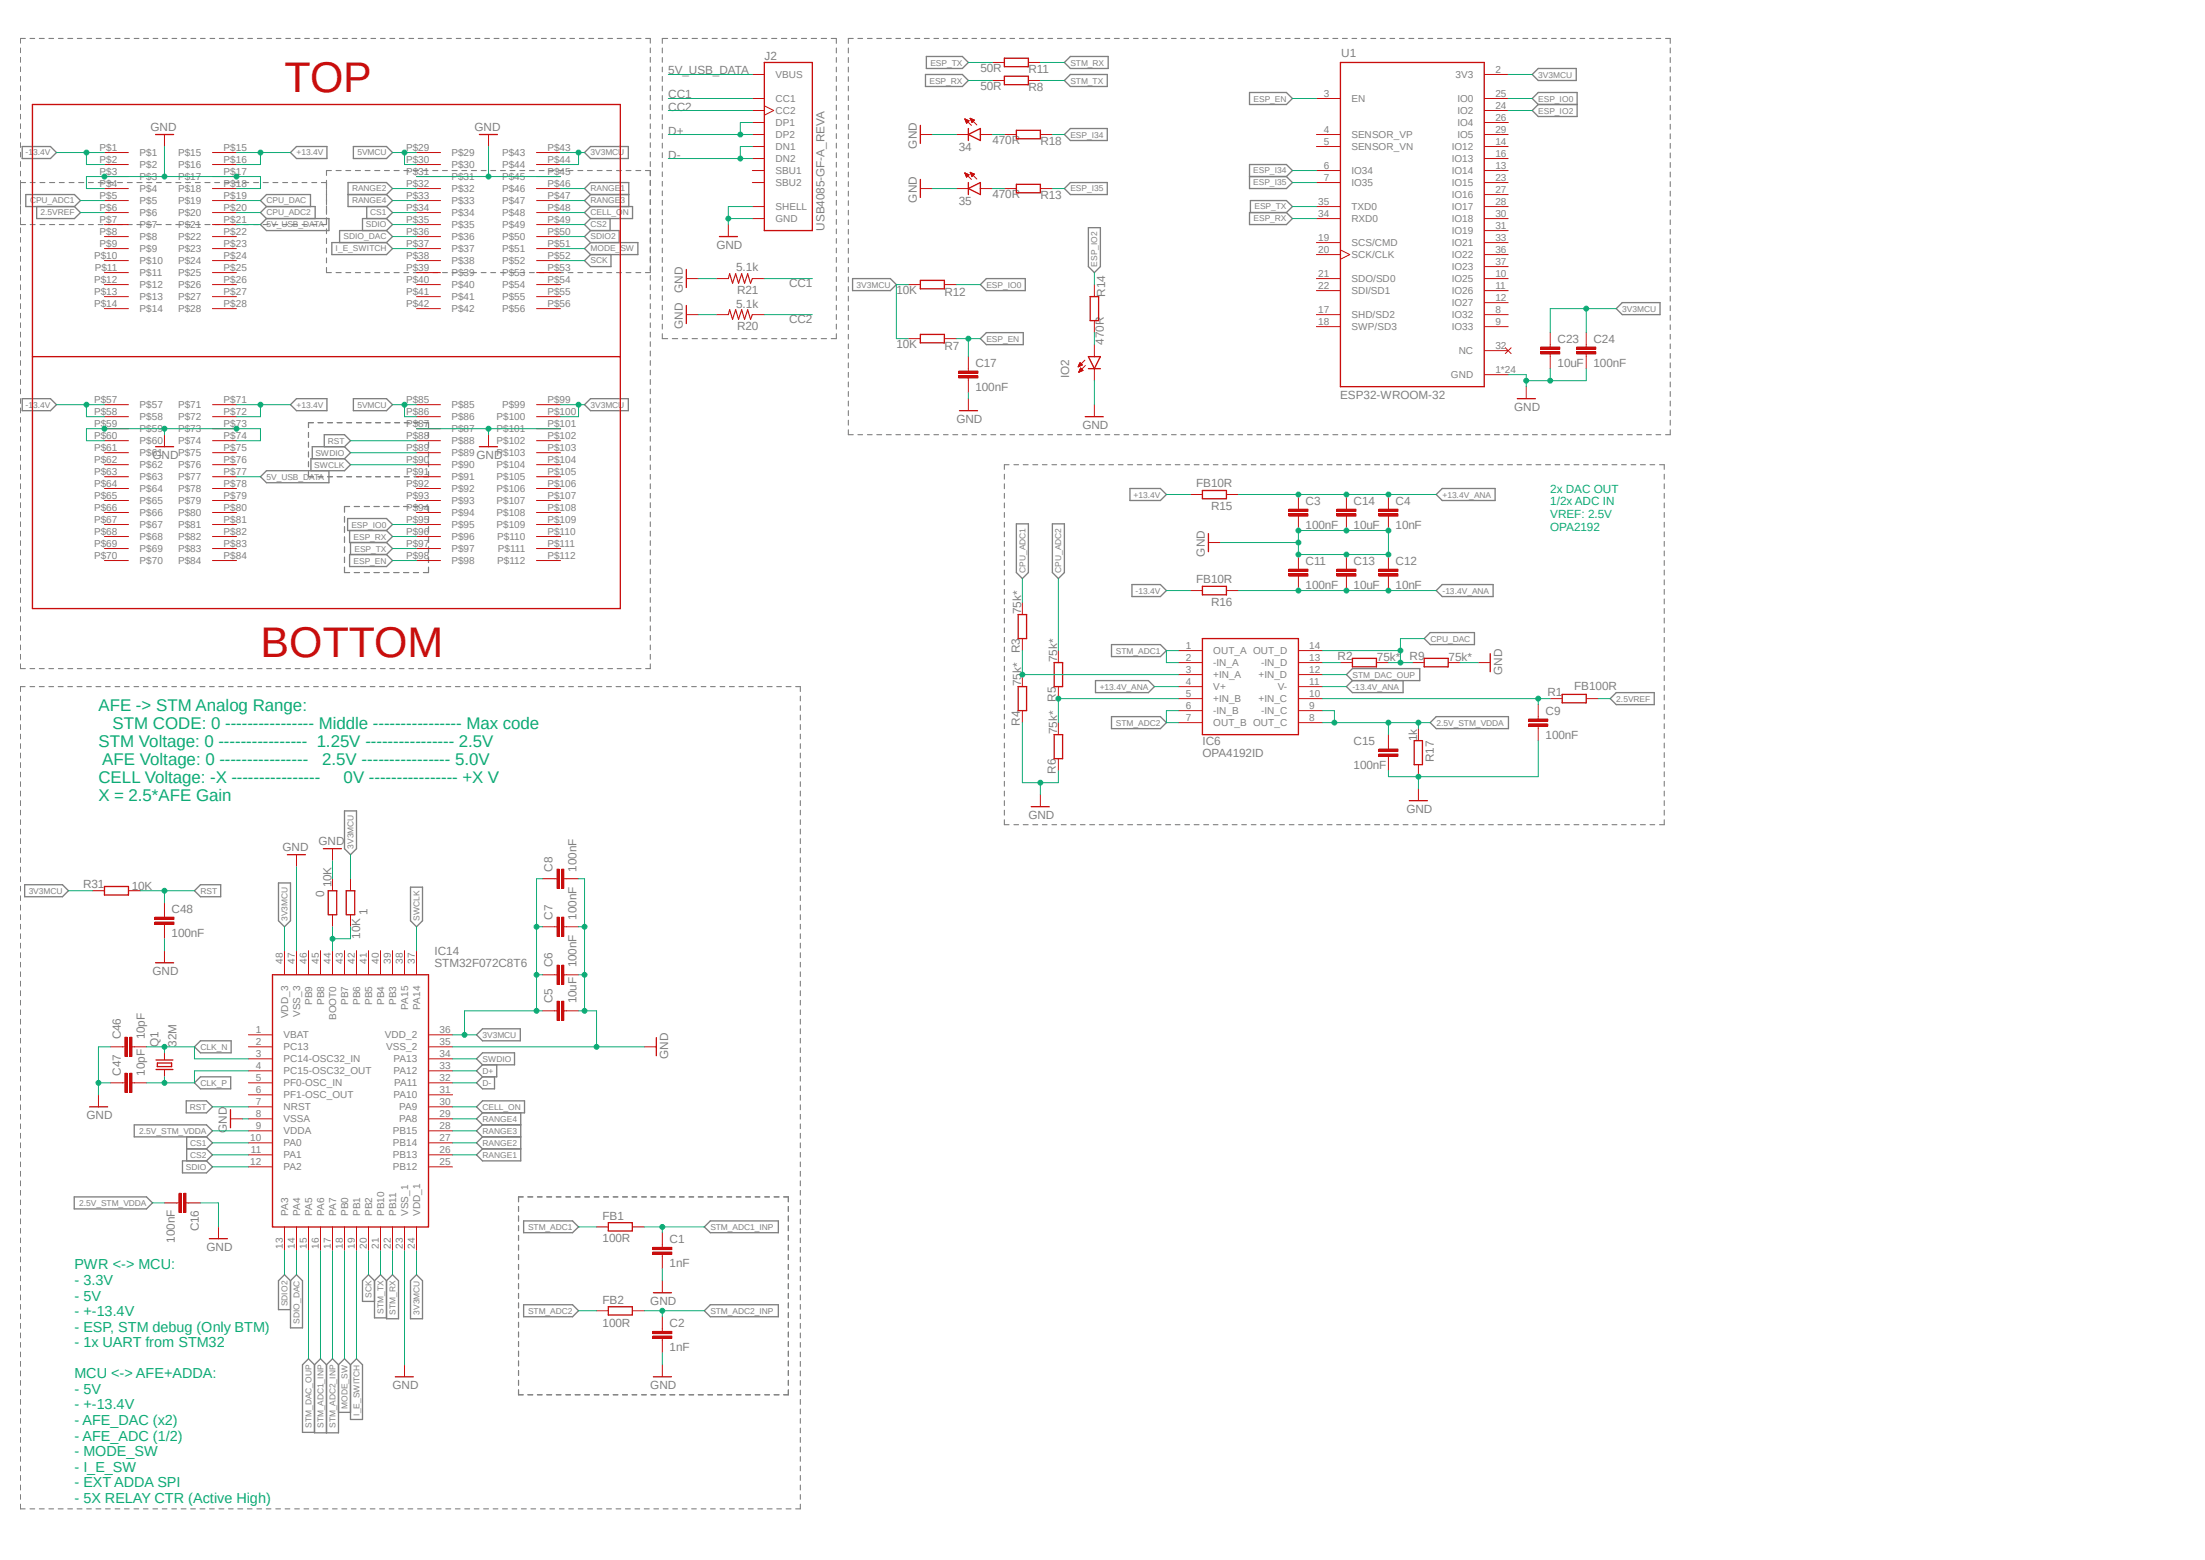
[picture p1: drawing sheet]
<svg xmlns="http://www.w3.org/2000/svg" width="420mm" height="297mm" viewBox="0 0 420 297" stroke-linecap="round" stroke-linejoin="round" font-family="sans-serif">
<defs><g id="words">
<g font-size="8.2" fill="#c90d0c">
<text x="54.2" y="17.6">TOP</text>
<text x="49.6" y="125">BOTTOM</text>
</g>
<g font-size="3.2" fill="#0dab76">
<text x="18.8" y="135.3">AFE -&gt; STM Analog Range:</text>
<text x="18.8" y="142.2">STM Voltage: 0 ---------------- 1.25V ---------------- 2.5V</text>
<text x="21.4" y="138.7">STM CODE: 0 ---------------- Middle ---------------- Max code</text>
<text x="18.8" y="149">CELL Voltage: -X ----------------</text>
<text x="19.5" y="145.6">AFE Voltage: 0 ----------------</text>
<text x="61.4" y="145.6">2.5V ---------------- 5.0V</text>
<text x="65.4" y="149">0V ---------------- +X V</text>
<text x="18.8" y="152.4">X = 2.5*AFE Gain</text>
</g>
<g font-size="2.8" fill="#0dab76">
<text x="14.2" y="241.7">PWR &lt;-&gt; MCU:</text>
<text x="14.2" y="244.6">- 3.3V</text>
<text x="14.2" y="247.6">- 5V</text>
<text x="14.2" y="250.6">- +-13.4V</text>
<text x="14.2" y="253.5">- ESP, STM debug (Only BTM)</text>
<text x="14.2" y="256.5">- 1x UART from STM32</text>
<text x="14.2" y="262.4">MCU &lt;-&gt; AFE+ADDA:</text>
<text x="14.2" y="265.4">- 5V</text>
<text x="14.2" y="268.3">- +-13.4V</text>
<text x="14.2" y="271.3">- AFE_DAC (x2)</text>
<text x="14.2" y="274.3">- AFE_ADC (1/2)</text>
<text x="14.2" y="277.2">- MODE_SW</text>
<text x="14.2" y="280.2">- I_E_SW</text>
<text x="14.2" y="283.2">- EXT ADDA SPI</text>
<text x="14.2" y="286.1">- 5X RELAY CTR (Active High)</text>
</g>
<g font-size="2.2" fill="#808080">
<text x="145.6" y="11.4">J2</text>
<text x="255.5" y="10.9">U1</text>
<text x="127.3" y="14.2">5V_USB_DATA</text>
<text x="186.7" y="17.1">50R</text>
<text x="186.7" y="13.7">50R</text>
<text x="195.9" y="17.4">R8</text>
<text x="195.9" y="14">R11</text>
<text x="127.3" y="18.8">CC1</text>
<text x="127.3" y="21">CC2</text>
<text x="28.7" y="24.9">GND</text>
<text x="90.4" y="24.9">GND</text>
<text x="127.3" y="25.6">D+</text>
<text x="174.6" y="28.3" transform="rotate(-90 174.6 28.3)">GND</text>
<text x="182.6" y="28.8">34</text>
<text x="189" y="27.4">470R</text>
<text x="198.2" y="27.7">R18</text>
<text x="127.3" y="30.2">D-</text>
<text x="174.6" y="38.6" transform="rotate(-90 174.6 38.6)">GND</text>
<text x="182.6" y="39.1">35</text>
<text x="189" y="37.7">470R</text>
<text x="198.2" y="38">R13</text>
<text x="136.4" y="47.3">GND</text>
<text x="157.1" y="43.9" transform="rotate(-90 157.1 43.9)">USB4085-GF-A_REVA</text>
<text x="140.2" y="51.7">5.1k</text>
<text x="130" y="55.7" transform="rotate(-90 130 55.7)">GND</text>
<text x="140.2" y="58.5">5.1k</text>
<text x="140.4" y="56">R21</text>
<text x="150.3" y="54.7">CC1</text>
<text x="170.7" y="56">10K</text>
<text x="179.9" y="56.3">R12</text>
<text x="210.5" y="56.5" transform="rotate(-90 210.5 56.5)">R14</text>
<text x="130" y="62.6" transform="rotate(-90 130 62.6)">GND</text>
<text x="140.4" y="62.9">R20</text>
<text x="150.3" y="61.5">CC2</text>
<text x="210.3" y="65.6" transform="rotate(-90 210.3 65.6)">470R</text>
<text x="296.7" y="65.3">C23</text>
<text x="303.5" y="65.3">C24</text>
<text x="170.7" y="66.3">10K</text>
<text x="179.9" y="66.5">R7</text>
<text x="185.8" y="69.8">C17</text>
<text x="296.7" y="69.8">10uF</text>
<text x="303.5" y="69.8">100nF</text>
<text x="185.8" y="74.4">100nF</text>
<text x="203.7" y="72" transform="rotate(-90 203.7 72)">IO2</text>
<text x="255.3" y="76">ESP32-WROOM-32</text>
<text x="182.2" y="80.5">GND</text>
<text x="206.2" y="81.6">GND</text>
<text x="288.4" y="78.2">GND</text>
<text x="29" y="87.3">GND</text>
<text x="90.8" y="87.3">GND</text>
<text x="227.8" y="92.8">FB10R</text>
<text x="230.7" y="97.1">R15</text>
<text x="248.7" y="100.7">100nF</text>
<text x="248.7" y="96.1">C3</text>
<text x="257.8" y="100.7">10uF</text>
<text x="257.8" y="96.1">C14</text>
<text x="265.8" y="100.7">10nF</text>
<text x="265.8" y="96.1">C4</text>
<text x="229.5" y="106" transform="rotate(-90 229.5 106)">GND</text>
<text x="248.7" y="107.5">C11</text>
<text x="257.8" y="107.5">C13</text>
<text x="265.8" y="107.5">C12</text>
<text x="227.8" y="111.1">FB10R</text>
<text x="248.7" y="112.1">100nF</text>
<text x="257.8" y="112.1">10uF</text>
<text x="265.8" y="112.1">10nF</text>
<text x="194.5" y="116.9" transform="rotate(-90 194.5 116.9)">75k*</text>
<text x="230.7" y="115.4">R16</text>
<text x="194.3" y="124.4" transform="rotate(-90 194.3 124.4)">R3</text>
<text x="254.8" y="125.7">R2</text>
<text x="262.3" y="125.9">75k*</text>
<text x="268.5" y="125.7">R9</text>
<text x="275.9" y="125.9">75k*</text>
<text x="194.5" y="130.6" transform="rotate(-90 194.5 130.6)">75k*</text>
<text x="201.4" y="126.1" transform="rotate(-90 201.4 126.1)">75k*</text>
<text x="286.1" y="128.4" transform="rotate(-90 286.1 128.4)">GND</text>
<text x="299.8" y="131.4">FB100R</text>
<text x="201.1" y="133.6" transform="rotate(-90 201.1 133.6)">R5</text>
<text x="294.4" y="136.1">C9</text>
<text x="294.7" y="132.5">R1</text>
<text x="194.3" y="138.1" transform="rotate(-90 194.3 138.1)">R4</text>
<text x="201.4" y="139.8" transform="rotate(-90 201.4 139.8)">75k*</text>
<text x="229" y="141.8">IC6</text>
<text x="257.8" y="141.8">C15</text>
<text x="269.9" y="141.1" transform="rotate(-90 269.9 141.1)">1k</text>
<text x="294.4" y="140.7">100nF</text>
<text x="201.1" y="147.3" transform="rotate(-90 201.1 147.3)">R6</text>
<text x="229" y="144.1">OPA4192ID</text>
<text x="257.8" y="146.4">100nF</text>
<text x="273.1" y="145.1" transform="rotate(-90 273.1 145.1)">R17</text>
<text x="195.9" y="155.9">GND</text>
<text x="267.9" y="154.7">GND</text>
<text x="60.7" y="160.9">GND</text>
<text x="53.8" y="162.1">GND</text>
<text x="105.2" y="165.9" transform="rotate(-90 105.2 165.9)">C8</text>
<text x="109.8" y="165.9" transform="rotate(-90 109.8 165.9)">100nF</text>
<text x="15.8" y="169.1">R31</text>
<text x="25.1" y="169.4">10K</text>
<text x="32.7" y="173.8">C48</text>
<text x="61.7" y="170.8" transform="rotate(-90 61.7 170.8)">0</text>
<text x="63.1" y="169" transform="rotate(-90 63.1 169)">10K</text>
<text x="32.7" y="178.4">100nF</text>
<text x="68.6" y="178.7" transform="rotate(-90 68.6 178.7)">10K</text>
<text x="70" y="174.2" transform="rotate(-90 70 174.2)">1</text>
<text x="105.2" y="175.1" transform="rotate(-90 105.2 175.1)">C7</text>
<text x="109.8" y="175.1" transform="rotate(-90 109.8 175.1)">100nF</text>
<text x="29" y="185.6">GND</text>
<text x="82.8" y="184.1">STM32F072C8T6</text>
<text x="82.8" y="181.8">IC14</text>
<text x="105.2" y="184.2" transform="rotate(-90 105.2 184.2)">C6</text>
<text x="109.8" y="184.2" transform="rotate(-90 109.8 184.2)">100nF</text>
<text x="105.2" y="191.1" transform="rotate(-90 105.2 191.1)">C5</text>
<text x="109.8" y="191.1" transform="rotate(-90 109.8 191.1)">10uF</text>
<text x="23" y="197.9" transform="rotate(-90 23 197.9)">C46</text>
<text x="27.6" y="197.9" transform="rotate(-90 27.6 197.9)">10pF</text>
<text x="30.2" y="199.3" transform="rotate(-90 30.2 199.3)">Q1</text>
<text x="33.6" y="199.3" transform="rotate(-90 33.6 199.3)">32M</text>
<text x="127.3" y="201.6" transform="rotate(-90 127.3 201.6)">GND</text>
<text x="23" y="204.8" transform="rotate(-90 23 204.8)">C47</text>
<text x="27.6" y="204.8" transform="rotate(-90 27.6 204.8)">10pF</text>
<text x="16.5" y="213">GND</text>
<text x="43.2" y="215.7" transform="rotate(-90 43.2 215.7)">GND</text>
<text x="114.8" y="232.2">FB1</text>
<text x="33.3" y="236.6" transform="rotate(-90 33.3 236.6)">100nF</text>
<text x="37.8" y="234.4" transform="rotate(-90 37.8 234.4)">C16</text>
<text x="39.3" y="238.2">GND</text>
<text x="114.8" y="236.6">100R</text>
<text x="127.6" y="236.6">C1</text>
<text x="127.6" y="241.2">1nF</text>
<text x="114.8" y="248.2">FB2</text>
<text x="123.9" y="248.4">GND</text>
<text x="114.8" y="252.6">100R</text>
<text x="127.6" y="257.2">1nF</text>
<text x="127.6" y="252.6">C2</text>
<text x="74.8" y="264.4">GND</text>
<text x="123.9" y="264.4">GND</text>
</g>
<g font-size="2.2" fill="#0dab76">
<text x="295.3" y="93.8">2x DAC OUT</text>
<text x="295.3" y="96.2">1/2x ADC IN</text>
<text x="295.3" y="98.6">VREF: 2.5V</text>
<text x="295.3" y="101">OPA2192</text>
</g>
<g font-size="1.9" fill="#808080">
<text x="147.7" y="14.9">VBUS</text>
<text x="277.2" y="14.9">3V3</text>
<text x="284.8" y="13.9">2</text>
<text x="147.7" y="19.4">CC1</text>
<text x="147.7" y="21.7">CC2</text>
<text x="252.1" y="18.4">3</text>
<text x="257.4" y="19.4">EN</text>
<text x="277.6" y="21.7">IO2</text>
<text x="277.6" y="19.4">IO0</text>
<text x="284.8" y="20.7">24</text>
<text x="284.8" y="18.4">25</text>
<text x="284.8" y="23">26</text>
<text x="19" y="28.7">P$1</text>
<text x="26.6" y="29.7">P$1</text>
<text x="33.9" y="29.7">P$15</text>
<text x="42.6" y="28.7">P$15</text>
<text x="77.3" y="28.7">P$29</text>
<text x="86" y="29.7">P$29</text>
<text x="95.6" y="29.7">P$43</text>
<text x="104.3" y="28.7">P$43</text>
<text x="147.7" y="24">DP1</text>
<text x="147.7" y="26.3">DP2</text>
<text x="147.7" y="28.6">DN1</text>
<text x="252.1" y="25.3">4</text>
<text x="252.1" y="27.6">5</text>
<text x="257.4" y="26.3">SENSOR_VP</text>
<text x="257.4" y="28.6">SENSOR_VN</text>
<text x="276.5" y="28.6">IO12</text>
<text x="277.6" y="24">IO4</text>
<text x="277.6" y="26.3">IO5</text>
<text x="284.8" y="27.6">14</text>
<text x="284.8" y="29.8">16</text>
<text x="284.8" y="25.3">29</text>
<text x="19" y="31">P$2</text>
<text x="19" y="33.3">P$3</text>
<text x="19" y="35.6">P$4</text>
<text x="26.6" y="32">P$2</text>
<text x="26.6" y="34.3">P$3</text>
<text x="33.9" y="32">P$16</text>
<text x="33.9" y="34.3">P$17</text>
<text x="42.6" y="31">P$16</text>
<text x="42.6" y="33.3">P$17</text>
<text x="42.6" y="35.6">P$18</text>
<text x="77.3" y="31">P$30</text>
<text x="77.3" y="33.3">P$31</text>
<text x="77.3" y="35.6">P$32</text>
<text x="86" y="32">P$30</text>
<text x="86" y="34.3">P$31</text>
<text x="95.6" y="32">P$44</text>
<text x="95.6" y="34.3">P$45</text>
<text x="104.3" y="31">P$44</text>
<text x="104.3" y="33.3">P$45</text>
<text x="104.3" y="35.6">P$46</text>
<text x="147.7" y="30.9">DN2</text>
<text x="147.7" y="33.1">SBU1</text>
<text x="147.7" y="35.4">SBU2</text>
<text x="252.1" y="32.1">6</text>
<text x="252.1" y="34.4">7</text>
<text x="257.4" y="33.1">IO34</text>
<text x="257.4" y="35.4">IO35</text>
<text x="276.5" y="33.1">IO14</text>
<text x="276.5" y="30.9">IO13</text>
<text x="276.5" y="35.4">IO15</text>
<text x="284.8" y="32.1">13</text>
<text x="284.8" y="34.4">23</text>
<text x="19" y="37.8">P$5</text>
<text x="19" y="40.1">P$6</text>
<text x="26.6" y="36.6">P$4</text>
<text x="26.6" y="38.9">P$5</text>
<text x="26.6" y="41.1">P$6</text>
<text x="33.9" y="36.6">P$18</text>
<text x="33.9" y="38.9">P$19</text>
<text x="33.9" y="41.1">P$20</text>
<text x="42.6" y="37.8">P$19</text>
<text x="42.6" y="40.1">P$20</text>
<text x="77.3" y="37.8">P$33</text>
<text x="77.3" y="40.1">P$34</text>
<text x="86" y="36.6">P$32</text>
<text x="86" y="38.9">P$33</text>
<text x="86" y="41.1">P$34</text>
<text x="95.6" y="36.6">P$46</text>
<text x="95.6" y="38.9">P$47</text>
<text x="95.6" y="41.1">P$48</text>
<text x="104.3" y="37.8">P$47</text>
<text x="104.3" y="40.1">P$48</text>
<text x="147.7" y="40">SHELL</text>
<text x="251.1" y="41.3">34</text>
<text x="251.1" y="39">35</text>
<text x="257.4" y="40">TXD0</text>
<text x="276.5" y="37.7">IO16</text>
<text x="276.5" y="40">IO17</text>
<text x="284.8" y="36.7">27</text>
<text x="284.8" y="39">28</text>
<text x="284.8" y="41.3">30</text>
<text x="19" y="42.4">P$7</text>
<text x="19" y="44.7">P$8</text>
<text x="19" y="47">P$9</text>
<text x="26.6" y="43.4">P$7</text>
<text x="26.6" y="45.7">P$8</text>
<text x="33.9" y="43.4">P$21</text>
<text x="33.9" y="45.7">P$22</text>
<text x="42.6" y="42.4">P$21</text>
<text x="42.6" y="44.7">P$22</text>
<text x="42.6" y="47">P$23</text>
<text x="77.3" y="42.4">P$35</text>
<text x="77.3" y="44.7">P$36</text>
<text x="77.3" y="47">P$37</text>
<text x="86" y="43.4">P$35</text>
<text x="86" y="45.7">P$36</text>
<text x="95.6" y="43.4">P$49</text>
<text x="95.6" y="45.7">P$50</text>
<text x="104.3" y="42.4">P$49</text>
<text x="104.3" y="44.7">P$50</text>
<text x="104.3" y="47">P$51</text>
<text x="147.7" y="42.3">GND</text>
<text x="251.1" y="45.8">19</text>
<text x="257.4" y="42.3">RXD0</text>
<text x="257.4" y="46.9">SCS/CMD</text>
<text x="276.5" y="42.3">IO18</text>
<text x="276.5" y="44.6">IO19</text>
<text x="276.5" y="46.9">IO21</text>
<text x="284.8" y="43.6">31</text>
<text x="284.8" y="45.8">33</text>
<text x="17.9" y="49.3">P$10</text>
<text x="17.9" y="53.8">P$12</text>
<text x="18" y="51.6">P$11</text>
<text x="26.6" y="48">P$9</text>
<text x="26.6" y="50.3">P$10</text>
<text x="26.6" y="52.6">P$11</text>
<text x="33.9" y="48">P$23</text>
<text x="33.9" y="50.3">P$24</text>
<text x="33.9" y="52.6">P$25</text>
<text x="42.6" y="49.3">P$24</text>
<text x="42.6" y="51.6">P$25</text>
<text x="42.6" y="53.8">P$26</text>
<text x="77.3" y="49.3">P$38</text>
<text x="77.3" y="51.6">P$39</text>
<text x="77.3" y="53.8">P$40</text>
<text x="86" y="48">P$37</text>
<text x="86" y="50.3">P$38</text>
<text x="86" y="52.6">P$39</text>
<text x="95.6" y="48">P$51</text>
<text x="95.6" y="50.3">P$52</text>
<text x="95.6" y="52.6">P$53</text>
<text x="104.3" y="49.3">P$52</text>
<text x="104.3" y="51.6">P$53</text>
<text x="104.3" y="53.8">P$54</text>
<text x="251.1" y="48.1">20</text>
<text x="251.1" y="52.7">21</text>
<text x="257.4" y="49.1">SCK/CLK</text>
<text x="257.4" y="53.7">SDO/SD0</text>
<text x="276.5" y="53.7">IO25</text>
<text x="276.5" y="49.1">IO22</text>
<text x="276.5" y="51.4">IO23</text>
<text x="284.8" y="52.7">10</text>
<text x="284.8" y="48.1">36</text>
<text x="284.8" y="50.4">37</text>
<text x="17.9" y="56.1">P$13</text>
<text x="17.9" y="58.4">P$14</text>
<text x="26.6" y="54.9">P$12</text>
<text x="26.6" y="57.2">P$13</text>
<text x="26.6" y="59.4">P$14</text>
<text x="33.9" y="54.9">P$26</text>
<text x="33.9" y="57.2">P$27</text>
<text x="33.9" y="59.4">P$28</text>
<text x="42.6" y="56.1">P$27</text>
<text x="42.6" y="58.4">P$28</text>
<text x="77.3" y="56.1">P$41</text>
<text x="77.3" y="58.4">P$42</text>
<text x="86" y="54.9">P$40</text>
<text x="86" y="57.2">P$41</text>
<text x="86" y="59.4">P$42</text>
<text x="95.6" y="54.9">P$54</text>
<text x="95.6" y="57.2">P$55</text>
<text x="95.6" y="59.4">P$56</text>
<text x="104.3" y="56.1">P$55</text>
<text x="104.3" y="58.4">P$56</text>
<text x="251.1" y="59.6">17</text>
<text x="251.1" y="55">22</text>
<text x="257.4" y="56">SDI/SD1</text>
<text x="276.5" y="56">IO26</text>
<text x="276.5" y="58.3">IO27</text>
<text x="284.8" y="59.6">8</text>
<text x="284.8" y="55">11</text>
<text x="284.8" y="57.3">12</text>
<text x="251.1" y="61.9">18</text>
<text x="257.4" y="60.6">SHD/SD2</text>
<text x="257.4" y="62.9">SWP/SD3</text>
<text x="276.5" y="62.9">IO33</text>
<text x="276.5" y="60.6">IO32</text>
<text x="284.8" y="61.9">9</text>
<text x="276.4" y="72">GND</text>
<text x="277.8" y="67.4">NC</text>
<text x="284.8" y="71">1*24</text>
<text x="284.8" y="66.4">32</text>
<text x="17.9" y="76.7">P$57</text>
<text x="26.6" y="77.7">P$57</text>
<text x="33.9" y="77.7">P$71</text>
<text x="42.6" y="76.7">P$71</text>
<text x="77.3" y="76.7">P$85</text>
<text x="86" y="77.7">P$85</text>
<text x="95.6" y="77.7">P$99</text>
<text x="104.3" y="76.7">P$99</text>
<text x="17.9" y="79">P$58</text>
<text x="17.9" y="81.3">P$59</text>
<text x="17.9" y="83.6">P$60</text>
<text x="26.6" y="80">P$58</text>
<text x="26.6" y="82.3">P$59</text>
<text x="33.9" y="80">P$72</text>
<text x="33.9" y="82.3">P$73</text>
<text x="42.6" y="79">P$72</text>
<text x="42.6" y="81.3">P$73</text>
<text x="42.6" y="83.6">P$74</text>
<text x="77.3" y="79">P$86</text>
<text x="77.3" y="81.3">P$87</text>
<text x="77.3" y="83.6">P$88</text>
<text x="86" y="80">P$86</text>
<text x="86" y="82.3">P$87</text>
<text x="94.6" y="80">P$100</text>
<text x="94.6" y="82.3">P$101</text>
<text x="104.3" y="79">P$100</text>
<text x="104.3" y="81.3">P$101</text>
<text x="104.3" y="83.6">P$102</text>
<text x="17.9" y="85.9">P$61</text>
<text x="17.9" y="88.1">P$62</text>
<text x="26.6" y="84.6">P$60</text>
<text x="26.6" y="86.9">P$61</text>
<text x="26.6" y="89.2">P$62</text>
<text x="33.9" y="84.5">P$74</text>
<text x="33.9" y="86.8">P$75</text>
<text x="33.9" y="89.1">P$76</text>
<text x="42.6" y="85.9">P$75</text>
<text x="42.6" y="88.1">P$76</text>
<text x="77.3" y="85.9">P$89</text>
<text x="77.3" y="88.1">P$90</text>
<text x="86" y="84.6">P$88</text>
<text x="86" y="86.9">P$89</text>
<text x="86" y="89.2">P$90</text>
<text x="94.6" y="84.5">P$102</text>
<text x="94.6" y="86.8">P$103</text>
<text x="94.6" y="89.1">P$104</text>
<text x="104.3" y="85.9">P$103</text>
<text x="104.3" y="88.1">P$104</text>
<text x="17.9" y="90.4">P$63</text>
<text x="17.9" y="92.7">P$64</text>
<text x="17.9" y="95">P$65</text>
<text x="26.6" y="91.4">P$63</text>
<text x="26.6" y="93.7">P$64</text>
<text x="33.9" y="91.4">P$77</text>
<text x="33.9" y="93.7">P$78</text>
<text x="33.9" y="96">P$79</text>
<text x="42.6" y="90.4">P$77</text>
<text x="42.6" y="92.7">P$78</text>
<text x="42.6" y="95">P$79</text>
<text x="77.3" y="90.4">P$91</text>
<text x="77.3" y="92.7">P$92</text>
<text x="77.3" y="95">P$93</text>
<text x="86" y="91.4">P$91</text>
<text x="86" y="93.7">P$92</text>
<text x="94.6" y="91.4">P$105</text>
<text x="94.6" y="93.7">P$106</text>
<text x="94.6" y="96">P$107</text>
<text x="104.3" y="90.4">P$105</text>
<text x="104.3" y="92.7">P$106</text>
<text x="104.3" y="95">P$107</text>
<text x="17.9" y="97.3">P$66</text>
<text x="17.9" y="99.6">P$67</text>
<text x="17.9" y="101.9">P$68</text>
<text x="26.6" y="96">P$65</text>
<text x="26.6" y="98.3">P$66</text>
<text x="26.6" y="100.6">P$67</text>
<text x="33.9" y="98.3">P$80</text>
<text x="33.9" y="100.5">P$81</text>
<text x="42.6" y="97.3">P$80</text>
<text x="42.6" y="99.6">P$81</text>
<text x="42.6" y="101.9">P$82</text>
<text x="77.3" y="97.3">P$94</text>
<text x="77.3" y="99.6">P$95</text>
<text x="77.3" y="101.9">P$96</text>
<text x="86" y="96">P$93</text>
<text x="86" y="98.3">P$94</text>
<text x="86" y="100.6">P$95</text>
<text x="94.6" y="98.3">P$108</text>
<text x="94.6" y="100.5">P$109</text>
<text x="104.3" y="97.3">P$108</text>
<text x="104.3" y="99.6">P$109</text>
<text x="104.3" y="101.9">P$110</text>
<text x="17.9" y="104.1">P$69</text>
<text x="17.9" y="106.4">P$70</text>
<text x="26.6" y="102.9">P$68</text>
<text x="26.6" y="105.2">P$69</text>
<text x="26.6" y="107.4">P$70</text>
<text x="33.9" y="102.8">P$82</text>
<text x="33.9" y="105.1">P$83</text>
<text x="33.9" y="107.4">P$84</text>
<text x="42.6" y="104.1">P$83</text>
<text x="42.6" y="106.4">P$84</text>
<text x="77.3" y="104.1">P$97</text>
<text x="77.3" y="106.4">P$98</text>
<text x="86" y="102.9">P$96</text>
<text x="86" y="105.2">P$97</text>
<text x="86" y="107.4">P$98</text>
<text x="94.7" y="102.8">P$110</text>
<text x="94.7" y="107.4">P$112</text>
<text x="94.8" y="105.1">P$111</text>
<text x="104.3" y="104.1">P$111</text>
<text x="104.3" y="106.4">P$112</text>
<text x="225.9" y="123.6">1</text>
<text x="225.9" y="125.9">2</text>
<text x="231.1" y="124.6">OUT_A OUT_D</text>
<text x="249.4" y="123.6">14</text>
<text x="249.4" y="125.9">13</text>
<text x="225.9" y="128.1">3</text>
<text x="225.9" y="130.4">4</text>
<text x="231.1" y="126.8">-IN_A</text>
<text x="231.1" y="129.1">+IN_A</text>
<text x="231.1" y="131.4">V+</text>
<text x="239.7" y="129.1">+IN_D</text>
<text x="240.2" y="126.8">-IN_D</text>
<text x="243.4" y="131.4">V-</text>
<text x="249.4" y="128.1">12</text>
<text x="249.4" y="130.4">11</text>
<text x="225.9" y="132.7">5</text>
<text x="225.9" y="135">6</text>
<text x="225.9" y="137.3">7</text>
<text x="231.1" y="133.7">+IN_B</text>
<text x="231.1" y="136">-IN_B</text>
<text x="239.7" y="133.7">+IN_C</text>
<text x="240.2" y="136">-IN_C</text>
<text x="249.4" y="132.7">10</text>
<text x="249.4" y="135">9</text>
<text x="249.4" y="137.3">8</text>
<text x="231.1" y="138.3">OUT_B OUT_C</text>
<text x="53.8" y="183.5" transform="rotate(-90 53.8 183.5)">48</text>
<text x="56.1" y="183.5" transform="rotate(-90 56.1 183.5)">47</text>
<text x="58.4" y="183.5" transform="rotate(-90 58.4 183.5)">46</text>
<text x="60.7" y="183.5" transform="rotate(-90 60.7 183.5)">45</text>
<text x="63" y="183.5" transform="rotate(-90 63 183.5)">44</text>
<text x="65.3" y="183.5" transform="rotate(-90 65.3 183.5)">43</text>
<text x="67.6" y="183.5" transform="rotate(-90 67.6 183.5)">42</text>
<text x="69.9" y="183.5" transform="rotate(-90 69.9 183.5)">41</text>
<text x="72.1" y="183.5" transform="rotate(-90 72.1 183.5)">40</text>
<text x="74.4" y="183.5" transform="rotate(-90 74.4 183.5)">39</text>
<text x="76.7" y="183.5" transform="rotate(-90 76.7 183.5)">38</text>
<text x="79" y="183.5" transform="rotate(-90 79 183.5)">37</text>
<text x="59.4" y="191.3" transform="rotate(-90 59.4 191.3)">PB9</text>
<text x="61.7" y="191.3" transform="rotate(-90 61.7 191.3)">PB8</text>
<text x="66.3" y="191.3" transform="rotate(-90 66.3 191.3)">PB7</text>
<text x="68.6" y="191.3" transform="rotate(-90 68.6 191.3)">PB6</text>
<text x="70.9" y="191.3" transform="rotate(-90 70.9 191.3)">PB5</text>
<text x="73.2" y="191.3" transform="rotate(-90 73.2 191.3)">PB4</text>
<text x="75.4" y="191.3" transform="rotate(-90 75.4 191.3)">PB3</text>
<text x="48.7" y="196.7">1</text>
<text x="54" y="197.7">VBAT</text>
<text x="54.9" y="193.9" transform="rotate(-90 54.9 193.9)">VDD_3</text>
<text x="57.2" y="193.6" transform="rotate(-90 57.2 193.6)">VSS_3</text>
<text x="64" y="194.2" transform="rotate(-90 64 194.2)">BOOT0</text>
<text x="73.3" y="197.7">VDD_2</text>
<text x="77.7" y="192.2" transform="rotate(-90 77.7 192.2)">PA15</text>
<text x="80" y="192.2" transform="rotate(-90 80 192.2)">PA14</text>
<text x="83.7" y="196.7">36</text>
<text x="48.7" y="199">2</text>
<text x="48.7" y="201.3">3</text>
<text x="48.7" y="203.5">4</text>
<text x="54" y="200">PC13</text>
<text x="54" y="202.3">PC14-OSC32_IN</text>
<text x="73.6" y="200">VSS_2</text>
<text x="75" y="202.3">PA13</text>
<text x="83.7" y="199">35</text>
<text x="83.7" y="201.3">34</text>
<text x="83.7" y="203.5">33</text>
<text x="48.7" y="205.8">5</text>
<text x="48.7" y="208.1">6</text>
<text x="54" y="204.6">PC15-OSC32_OUT</text>
<text x="54" y="206.8">PF0-OSC_IN</text>
<text x="54" y="209.1">PF1-OSC_OUT</text>
<text x="75" y="204.6">PA12</text>
<text x="75" y="209.1">PA10</text>
<text x="75.1" y="206.8">PA11</text>
<text x="83.7" y="205.8">32</text>
<text x="83.7" y="208.1">31</text>
<text x="48.7" y="210.4">7</text>
<text x="48.7" y="212.7">8</text>
<text x="48.7" y="215">9</text>
<text x="54" y="211.4">NRST</text>
<text x="54" y="213.7">VSSA</text>
<text x="54" y="216">VDDA</text>
<text x="74.8" y="215.9">PB15</text>
<text x="76" y="211.4">PA9</text>
<text x="76" y="213.7">PA8</text>
<text x="83.7" y="210.4">30</text>
<text x="83.7" y="212.7">29</text>
<text x="83.7" y="215">28</text>
<text x="47.7" y="217.3">10</text>
<text x="47.7" y="221.8">12</text>
<text x="47.8" y="219.5">11</text>
<text x="54" y="218.3">PA0</text>
<text x="54" y="220.6">PA1</text>
<text x="74.8" y="218.2">PB14</text>
<text x="74.8" y="220.5">PB13</text>
<text x="83.7" y="217.3">27</text>
<text x="83.7" y="219.5">26</text>
<text x="83.7" y="221.8">25</text>
<text x="54" y="222.8">PA2</text>
<text x="74.8" y="222.8">PB12</text>
<text x="54.9" y="231.5" transform="rotate(-90 54.9 231.5)">PA3</text>
<text x="57.2" y="231.5" transform="rotate(-90 57.2 231.5)">PA4</text>
<text x="59.4" y="231.5" transform="rotate(-90 59.4 231.5)">PA5</text>
<text x="61.7" y="231.5" transform="rotate(-90 61.7 231.5)">PA6</text>
<text x="64" y="231.5" transform="rotate(-90 64 231.5)">PA7</text>
<text x="66.3" y="231.5" transform="rotate(-90 66.3 231.5)">PB0</text>
<text x="68.6" y="231.5" transform="rotate(-90 68.6 231.5)">PB1</text>
<text x="70.9" y="231.5" transform="rotate(-90 70.9 231.5)">PB2</text>
<text x="73.2" y="231.5" transform="rotate(-90 73.2 231.5)">PB10</text>
<text x="75.4" y="231.5" transform="rotate(-90 75.4 231.5)">PB11</text>
<text x="77.7" y="231.5" transform="rotate(-90 77.7 231.5)">VSS_1</text>
<text x="80" y="231.5" transform="rotate(-90 80 231.5)">VDD_1</text>
<text x="53.8" y="237.8" transform="rotate(-90 53.8 237.8)">13</text>
<text x="56.1" y="237.8" transform="rotate(-90 56.1 237.8)">14</text>
<text x="58.4" y="237.8" transform="rotate(-90 58.4 237.8)">15</text>
<text x="60.7" y="237.8" transform="rotate(-90 60.7 237.8)">16</text>
<text x="63" y="237.8" transform="rotate(-90 63 237.8)">17</text>
<text x="65.3" y="237.8" transform="rotate(-90 65.3 237.8)">18</text>
<text x="67.6" y="237.8" transform="rotate(-90 67.6 237.8)">19</text>
<text x="69.9" y="237.8" transform="rotate(-90 69.9 237.8)">20</text>
<text x="72.1" y="237.8" transform="rotate(-90 72.1 237.8)">21</text>
<text x="74.4" y="237.8" transform="rotate(-90 74.4 237.8)">22</text>
<text x="76.7" y="237.8" transform="rotate(-90 76.7 237.8)">23</text>
<text x="79" y="237.8" transform="rotate(-90 79 237.8)">24</text>
</g>
<g font-size="1.6" fill="#808080">
<text x="177" y="15.9">ESP_RX</text>
<text x="177.2" y="12.5">ESP_TX</text>
<text x="203.9" y="15.9">STM_TX</text>
<text x="203.9" y="12.5">STM_RX</text>
<text x="293" y="14.8">3V3MCU</text>
<text x="238.8" y="19.3">ESP_EN</text>
<text x="293" y="19.3">ESP_IO0</text>
<text x="293" y="21.6">ESP_IO2</text>
<text x="4.9" y="29.6">-13.4V</text>
<text x="56.5" y="29.6">+13.4V</text>
<text x="68.1" y="29.6">5VMCU</text>
<text x="112.5" y="29.6">3V3MCU</text>
<text x="203.9" y="26.2">ESP_I34</text>
<text x="238.7" y="33">ESP_I34</text>
<text x="238.7" y="35.3">ESP_I35</text>
<text x="5.7" y="38.7">CPU_ADC1</text>
<text x="7.7" y="41">2.5VREF</text>
<text x="50.8" y="41">CPU_ADC2</text>
<text x="50.8" y="38.7">CPU_DAC</text>
<text x="67.1" y="36.4">RANGE2</text>
<text x="67.1" y="38.7">RANGE4</text>
<text x="70.5" y="41">CS1</text>
<text x="112.5" y="41">CELL_ON</text>
<text x="112.5" y="38.7">RANGE3</text>
<text x="112.5" y="36.4">RANGE1</text>
<text x="203.9" y="36.4">ESP_I35</text>
<text x="238.9" y="39.9">ESP_TX</text>
<text x="50.8" y="43.3">5V_USB_DATA</text>
<text x="63.9" y="47.9">I_E_SWITCH</text>
<text x="65.4" y="45.6">SDIO_DAC</text>
<text x="69.7" y="43.3">SDIO</text>
<text x="112.5" y="47.9">MODE_SW</text>
<text x="112.5" y="45.6">SDIO2</text>
<text x="112.5" y="43.3">CS2</text>
<text x="238.8" y="42.2">ESP_RX</text>
<text x="112.5" y="50.2">SCK</text>
<text x="209" y="50.8" transform="rotate(-90 209 50.8)">ESP_IO2</text>
<text x="163.2" y="54.7">3V3MCU</text>
<text x="187.9" y="54.7">ESP_IO0</text>
<text x="309" y="59.3">3V3MCU</text>
<text x="187.9" y="65">ESP_EN</text>
<text x="4.9" y="77.6">-13.4V</text>
<text x="56.5" y="77.6">+13.4V</text>
<text x="68.1" y="77.6">5VMCU</text>
<text x="112.5" y="77.6">3V3MCU</text>
<text x="59.9" y="89">SWCLK</text>
<text x="60.1" y="86.7">SWDIO</text>
<text x="62.4" y="84.5">RST</text>
<text x="50.8" y="91.3">5V_USB_DATA</text>
<text x="215.9" y="94.7">+13.4V</text>
<text x="274.7" y="94.7">+13.4V_ANA</text>
<text x="66.9" y="100.5">ESP_IO0</text>
<text x="67.4" y="102.7">ESP_RX</text>
<text x="67.4" y="107.3">ESP_EN</text>
<text x="67.5" y="105">ESP_TX</text>
<text x="195.3" y="109" transform="rotate(-90 195.3 109)">CPU_ADC1</text>
<text x="202.1" y="109" transform="rotate(-90 202.1 109)">CPU_ADC2</text>
<text x="216.3" y="113">-13.4V</text>
<text x="274.7" y="113">-13.4V_ANA</text>
<text x="212.6" y="124.5">STM_ADC1</text>
<text x="272.5" y="122.2">CPU_DAC</text>
<text x="209.5" y="131.3">+13.4V_ANA</text>
<text x="257.6" y="129">STM_DAC_OUP</text>
<text x="257.6" y="131.3">-13.4V_ANA</text>
<text x="307.9" y="133.6">2.5VREF</text>
<text x="212.6" y="138.2">STM_ADC2</text>
<text x="273.6" y="138.2">2.5V_STM_VDDA</text>
<text x="67.3" y="161.6" transform="rotate(-90 67.3 161.6)">3V3MCU</text>
<text x="5.5" y="170.1">3V3MCU</text>
<text x="38.2" y="170.1">RST</text>
<text x="54.7" y="175.3" transform="rotate(-90 54.7 175.3)">3V3MCU</text>
<text x="79.9" y="175.3" transform="rotate(-90 79.9 175.3)">SWCLK</text>
<text x="91.9" y="197.6">3V3MCU</text>
<text x="38.2" y="199.9">CLK_N</text>
<text x="91.9" y="202.1">SWDIO</text>
<text x="38.2" y="206.7">CLK_P</text>
<text x="91.9" y="204.4">D+</text>
<text x="91.9" y="206.7">D-</text>
<text x="26.5" y="215.9">2.5V_STM_VDDA</text>
<text x="36.2" y="211.3">RST</text>
<text x="91.9" y="211.3">CELL_ON</text>
<text x="91.9" y="215.9">RANGE3</text>
<text x="91.9" y="213.6">RANGE4</text>
<text x="36.2" y="218.1">CS1</text>
<text x="36.2" y="220.4">CS2</text>
<text x="91.9" y="218.1">RANGE2</text>
<text x="91.9" y="220.4">RANGE1</text>
<text x="35.4" y="222.7">SDIO</text>
<text x="15.1" y="229.6">2.5V_STM_VDDA</text>
<text x="100.6" y="234.1">STM_ADC1</text>
<text x="135.3" y="234.1">STM_ADC1_INP</text>
<text x="54.7" y="248.7" transform="rotate(-90 54.7 248.7)">SDIO2</text>
<text x="70.7" y="247.1" transform="rotate(-90 70.7 247.1)">SCK</text>
<text x="73" y="250.1" transform="rotate(-90 73 250.1)">STM_TX</text>
<text x="75.3" y="250.3" transform="rotate(-90 75.3 250.3)">STM_RX</text>
<text x="79.9" y="250.3" transform="rotate(-90 79.9 250.3)">3V3MCU</text>
<text x="100.6" y="250.2">STM_ADC2</text>
<text x="135.3" y="250.2">STM_ADC2_INP</text>
<text x="57" y="252" transform="rotate(-90 57 252)">SDIO_DAC</text>
<text x="66.2" y="268.2" transform="rotate(-90 66.2 268.2)">MODE_SW</text>
<text x="68.5" y="269.5" transform="rotate(-90 68.5 269.5)">I_E_SWITCH</text>
<text x="59.3" y="271.8" transform="rotate(-90 59.3 271.8)">STM_DAC_OUP</text>
<text x="61.6" y="271.9" transform="rotate(-90 61.6 271.9)">STM_ADC1_INP</text>
<text x="63.9" y="271.9" transform="rotate(-90 63.9 271.9)">STM_ADC2_INP</text>
</g>
</g></defs>
<path d="M3.9 3.9l315.5 283.5M319.4 3.9l-315.5 283.5" fill="none" stroke="#fff" stroke-width=".19"/>
<g fill="none" stroke="#808080" stroke-width=".21">
<path d="M3.9 9.1v.9M3.9 10.9v1M3.9 12.7v.9M3.9 14.6v.9M3.9 16.3v1M3.9 18.2v.8M3.9 19.9v1M4.8 7.3h-.9v.9M5.7 7.3h.9M7.5 7.3h.9M9.3 7.3h.9M11.1 7.3h.9"/>
<path d="M12.9 7.3h.9M14.7 7.3h.9M16.6 7.3h.8M18.3 7.3h1M20.2 7.3h.8M21.9 7.3h1M23.7 7.3h.9M25.6 7.3h.9M27.3 7.3h1M29.2 7.3h.9M30.9 7.3h1M32.8 7.3h.9"/>
<path d="M34.6 7.3h.9M36.4 7.3h.9M38.2 7.3h.9M40 7.3h.9M41.8 7.3h.9M43.6 7.3h.9M45.4 7.3h.9M47.2 7.3h.9M49 7.3h.9M50.8 7.3h.9M52.6 7.3h.9M54.4 7.3h.9"/>
<path d="M56.2 7.3h.9M58 7.3h.9M59.8 7.3h.9M61.6 7.3h.9M63.5 7.3h.8M65.2 7.3h1M67.1 7.3h.8M68.8 7.3h1M70.7 7.3h.8M72.5 7.3h.9M74.3 7.3h.9M76.1 7.3h.9"/>
<path d="M77.9 7.3h.9M79.7 7.3h.9M81.5 7.3h.9M83.3 7.3h.9M85.1 7.3h.9M86.9 7.3h.9M88.7 7.3h.9M90.5 7.3h.9M92.3 7.3h.9M94.1 7.3h.9M95.9 7.3h.9M97.7 7.3h.9"/>
<path d="M99.5 7.3h.9M101.3 7.3h.9M103.1 7.3h1M104.9 7.3h.9M106.7 7.3h1M108.5 7.3h.9M110.4 7.3h.9M112.1 7.3h1M114 7.3h.9M115.8 7.3h.9M117.6 7.3h.9M119.4 7.3h.9"/>
<path d="M121.2 7.3h.9M123 7.3h.9v.9M123.9 9.1v.9M123.9 10.9v1M123.9 12.7v.9M123.9 14.6v.9M123.9 16.3v1M123.9 18.2v.8M123.9 19.9v1M126.2 9.1v1M126.2 11v.9M126.2 12.8v.9"/>
<path d="M126.2 14.6v.9M126.2 16.4v.9M126.2 18.2v.9M127.2 7.3h-1v1M128.1 7.3h1M130 7.3h.9M131.8 7.3h1M133.7 7.3h1M135.6 7.3h1M137.5 7.3h1M139.4 7.3h1M141.3 7.3h1"/>
<path d="M143.2 7.3h1M145.1 7.3h1M147 7.3h1M148.8 7.3h1.1M150.7 7.3h1.1M152.7 7.3h.9M154.5 7.3h1M156.4 7.3h1M158.3 7.3h1v1M159.3 9.1v1M159.3 11v.9M159.3 12.8v.9"/>
<path d="M159.3 14.6v.9M159.3 16.4v.9M159.3 18.2v.9M161.6 9.1v1M161.6 11v.9M161.6 12.8v.9M161.6 14.6v.9M161.6 16.4v.9M161.6 18.2v.9M162.5 7.3h-.9v1M163.4 7.3h.9M165.2 7.3h.9"/>
<path d="M167 7.3h.9M168.8 7.3h1M170.6 7.3h.9M172.5 7.3h.9M174.2 7.3h1M176.1 7.3h.9M177.9 7.3h.9M179.7 7.3h.9M181.5 7.3h.9M183.3 7.3h.9M185.1 7.3h.9M186.9 7.3h.9"/>
<path d="M188.7 7.3h1M190.5 7.3h1M192.4 7.3h.9M194.2 7.3h.9M196 7.3h.9M197.8 7.3h.9M199.6 7.3h.9M201.4 7.3h.9M203.2 7.3h.9M205 7.3h1M206.8 7.3h.9M208.7 7.3h.8"/>
<path d="M210.4 7.3h1M212.3 7.3h.9M214.1 7.3h.9M215.9 7.3h.9M217.7 7.3h.9M219.5 7.3h.9M221.3 7.3h.9M223.1 7.3h.9M224.9 7.3h.9M226.7 7.3h1M228.6 7.3h.8M230.4 7.3h.9"/>
<path d="M232.2 7.3h.9M234 7.3h.9M235.8 7.3h.9M237.6 7.3h.9M239.4 7.3h.9M241.2 7.3h.9M243 7.3h.9M244.9 7.3h.8M246.6 7.3h1M248.5 7.3h.9M250.3 7.3h.9M252.1 7.3h.9"/>
<path d="M253.9 7.3h.9M255.7 7.3h.9M257.5 7.3h.9M259.3 7.3h.9M261.1 7.3h.9M262.9 7.3h1M264.8 7.3h.8M266.6 7.3h.9M268.4 7.3h.9M270.2 7.3h.9M272 7.3h.9M273.8 7.3h.9"/>
<path d="M275.6 7.3h.9M277.4 7.3h.9M279.2 7.3h.9M281.1 7.3h.8M282.8 7.3h1M284.6 7.3h1M286.5 7.3h.9M288.3 7.3h.9M290.1 7.3h.9M291.9 7.3h.9M293.7 7.3h.9M295.5 7.3h.9"/>
<path d="M297.3 7.3h.9M299.1 7.3h1M300.9 7.3h.9M302.8 7.3h.9M304.5 7.3h1M306.4 7.3h.9M308.2 7.3h.9M310 7.3h.9M311.8 7.3h.9M313.6 7.3h.9M315.4 7.3h.9M317.2 7.3h.9v1"/>
<path d="M318.1 9.1v1M318.1 11v.9M318.1 12.8v.9M318.1 14.6v.9M318.1 16.4v.9M318.1 18.2v.9M3.9 21.8v.8M3.9 23.6v.9M3.9 25.4v.9M3.9 27.2v.9M3.9 29v.9M3.9 30.8v.9"/>
<path d="M3.9 32.6v.9M3.9 34.4v1.7M3.9 36.2v2.7M3.9 39.2v1.5M3.9 34.8h1M5.8 34.8h.9M7.6 34.8h1M9.4 34.8h1M11.3 34.8h.9M13.2 34.8h.9M15 34.8h1M16.8 34.8h1"/>
<path d="M18.7 34.8h.9M20.5 34.8h1M22.4 34.8h.9M24.3 34.8h.9M26.1 34.8h1M27.9 34.8h1M29.8 34.8h.9M31.6 34.8h1M33.5 34.8h1M35.3 34.8h1M37.2 34.8h.9M39 34.8h1"/>
<path d="M40.9 34.8h.9M42.8 34.8h.9M44.6 34.8h1M46.4 34.8h1M48.3 34.8h.9M50.1 34.8h1M52 34.8h.9M53.8 34.8h1M55.7 34.8h.9M57.5 34.8h1M59.4 34.8h.9M61.2 34.8h1"/>
<path d="M62.2 34.3v1.8M62.2 36.2v2.7M62.2 39.2v1.6M63.1 32.5h-.9v.9M64 32.5h1M65.9 32.5h.9M67.7 32.5h1M69.6 32.5h.9M71.4 32.5h.9M73.2 32.5h1M75.1 32.5h.9M76.9 32.5h1"/>
<path d="M78.7 32.5h1M80.6 32.5h.9M82.4 32.5h1M84.3 32.5h.9M86.1 32.5h1M88 32.5h.9M89.8 32.5h1M91.7 32.5h.9M93.5 32.5h.9M95.3 32.5h1M97.2 32.5h.9M99 32.5h.9"/>
<path d="M100.8 32.5h1M102.7 32.5h.9M104.5 32.5h1M106.4 32.5h.9M108.2 32.5h.9M110.1 32.5h.9M111.9 32.5h.9M113.7 32.5h1M115.6 32.5h.9M117.4 32.5h1M119.3 32.5h.9M121.1 32.5h.9"/>
<path d="M122.9 32.5h1v1M123.9 21.8v.8M123.9 23.6v.9M123.9 25.4v.9M123.9 27.2v.9M123.9 29v.9M123.9 30.8v.9M123.9 34.3v1M123.9 36.2v.9M123.9 38v.9M123.9 39.8v1M126.2 20v1"/>
<path d="M126.2 21.8v.9M126.2 23.7v.9M126.2 25.4v1M126.2 27.3v.9M126.2 29.1v.9M126.2 30.9v.9M126.2 32.7v.9M126.2 34.5v.9M126.2 36.4v.9M126.2 38.1v1M126.2 40v.9M159.3 20v1"/>
<path d="M159.3 21.8v.9M159.3 23.7v.9M159.3 25.4v1M159.3 27.3v.9M159.3 29.1v.9M159.3 30.9v.9M159.3 32.7v.9M159.3 34.5v.9M159.3 36.4v.9M159.3 38.1v1M159.3 40v.9M161.6 20.1v.9"/>
<path d="M161.6 21.8v1M161.6 23.7v.9M161.6 25.5v.9M161.6 27.3v.9M161.6 29.1v1M161.6 30.9v1M161.6 32.8v.9M161.6 34.6v.9M161.6 36.4v.9M161.6 38.2v.9M318.1 20.1v.9M318.1 21.8v1"/>
<path d="M318.1 23.7v.9M318.1 25.5v.9M318.1 27.3v.9M318.1 29.1v1M318.1 30.9v1M318.1 32.8v.9M318.1 34.6v.9M318.1 36.4v.9M318.1 38.2v.9M3.9 41.4v1.4h1M3.9 43.4v.9M3.9 45.2v.9"/>
<path d="M3.9 47v.9M3.9 48.8v.9M3.9 50.6v.9M3.9 52.5v.8M3.9 54.2v1M3.9 56v.9M3.9 57.8v1M3.9 59.6v.9M5.8 42.8h.9M7.6 42.8h1M9.4 42.8h1M11.3 42.8h.9"/>
<path d="M13.2 42.8h.9M15 42.8h1M16.8 42.8h1M18.7 42.8h.9M20.5 42.8h1M22.4 42.8h.9M24.3 42.8h.9M26.1 42.8h1M27.9 42.8h1M29.8 42.8h.9M31.6 42.8h1M33.5 42.8h1"/>
<path d="M35.3 42.8h1M37.2 42.8h.9M39 42.8h1M40.9 42.8h.9M42.8 42.8h.9M44.6 42.8h1M46.4 42.8h1M48.3 42.8h.9M50.1 42.8h1M52 42.8h.9M53.8 42.8h1M55.7 42.8h.9"/>
<path d="M57.5 42.8h1M59.4 42.8h.9M62.2 41.4v1.4h-1M62.2 43.6v.9M62.2 45.4v1M62.2 47.2v1M62.2 49.1v.9M62.2 50.9v1h.9M64 51.9h1M65.9 51.9h.9M67.7 51.9h1M69.6 51.9h.9"/>
<path d="M71.4 51.9h.9M73.2 51.9h1M75.1 51.9h.9M76.9 51.9h1M78.7 51.9h1M80.6 51.9h.9M82.4 51.9h1M84.3 51.9h.9M86.1 51.9h1M88 51.9h.9M89.8 51.9h1M91.7 51.9h.9"/>
<path d="M93.5 51.9h.9M95.3 51.9h1M97.2 51.9h.9M99 51.9h.9M100.8 51.9h1M102.7 51.9h.9M104.5 51.9h1M106.4 51.9h.9M108.2 51.9h.9M110.1 51.9h.9M111.9 51.9h.9M113.7 51.9h1"/>
<path d="M115.6 51.9h.9M117.4 51.9h1M119.3 51.9h.9M121.1 51.9h.9M123.9 41.6v1.1M123.9 43.4v1.1M123.9 45.2v1.2M123.9 47v1.2M123.9 48.8v1.2M123.9 50.6v1.3h-1M123.9 52.5v.8M123.9 54.2v1"/>
<path d="M123.9 56v.9M123.9 57.8v1M123.9 59.6v.9M126.2 41.8v.9M126.2 43.6v.9M126.2 45.4v.9M126.2 47.2v.9M126.2 49v1M126.2 50.8v1M126.2 52.7v.9M126.2 54.5v.9M126.2 56.3v.9"/>
<path d="M126.2 58.1v.9M126.2 59.9v.9M159.3 41.8v.9M159.3 43.6v.9M159.3 45.4v.9M159.3 47.2v.9M159.3 49v1M159.3 50.8v1M159.3 52.7v.9M159.3 54.5v.9M159.3 56.3v.9M159.3 58.1v.9"/>
<path d="M159.3 59.9v.9M161.6 40v.9M161.6 41.9v.9M161.6 43.7v.9M161.6 45.5v.9M161.6 47.3v.9M161.6 49.1v.9M161.6 50.9v1M161.6 52.7v1M161.6 54.6v.9M161.6 56.4v.9M161.6 58.2v.9"/>
<path d="M318.1 40v.9M318.1 41.9v.9M318.1 43.7v.9M318.1 45.5v.9M318.1 47.3v.9M318.1 49.1v.9M318.1 50.9v1M318.1 52.7v1M318.1 54.6v.9M318.1 56.4v.9M318.1 58.2v.9M3.9 61.5v.9"/>
<path d="M3.9 63.2v1M3.9 65.1v.9M3.9 66.8v1M3.9 68.7v.9M3.9 70.5v.9M3.9 72.3v.9M3.9 74.1v.9M3.9 75.9v.9M3.9 77.7v.9M3.9 79.5v.9M123.9 61.5v.9M123.9 63.2v1"/>
<path d="M123.9 65.1v.9M123.9 66.8v1M123.9 68.7v.9M123.9 70.5v.9M123.9 72.3v.9M123.9 74.1v.9M123.9 75.9v.9M123.9 77.7v.9M123.9 79.5v.9M126.2 61.7v1M126.2 63.5v1h1M128.1 64.5h1"/>
<path d="M130 64.5h.9M131.8 64.5h1M133.7 64.5h1M135.6 64.5h1M137.5 64.5h1M139.4 64.5h1M141.3 64.5h1M143.2 64.5h1M145.1 64.5h1M147 64.5h1M148.8 64.5h1.1M150.7 64.5h1.1"/>
<path d="M152.7 64.5h.9M154.5 64.5h1M156.4 64.5h1M159.3 61.7v1M159.3 63.5v1h-1M161.6 60v1M161.6 61.8v.9M161.6 63.7v.9M161.6 65.5v.9M161.6 67.3v.9M161.6 69.1v.9M161.6 70.9v.9"/>
<path d="M161.6 72.7v1M161.6 74.5v1M161.6 76.4v.9M161.6 78.2v.9M318.1 60v1M318.1 61.8v.9M318.1 63.7v.9M318.1 65.5v.9M318.1 67.3v.9M318.1 69.1v.9M318.1 70.9v.9M318.1 72.7v1"/>
<path d="M318.1 74.5v1M318.1 76.4v.9M318.1 78.2v.9M3.9 81.3v.9M3.9 83.1v.9M3.9 84.9v.9M3.9 86.7v.9M3.9 88.5v.9M3.9 90.3v.9M3.9 92.1v.9M3.9 93.9v.9M3.9 95.7v.9"/>
<path d="M3.9 97.5v.9M3.9 99.4v.8M58.8 82.3v1M58.8 84.2v.9M58.8 86.1v.9M58.8 87.9v1M58.8 89.8v1h.9M59.7 80.5h-.9v.9M60.6 80.5h.9M60.6 90.8h.9M62.4 80.5h.9M62.4 90.8h.9"/>
<path d="M64.2 80.5h1M64.2 90.8h1M65.6 98.4v1M66 80.5h1M66 90.8h1M66.6 96.4h-1v1.1M67.5 96.4h1M67.9 80.5h.9M67.9 90.8h.9M69.4 96.4h1M69.7 80.5h1M69.7 90.8h1"/>
<path d="M71.2 96.4h1M71.5 80.5h1M71.5 90.8h1M73.1 96.4h1M73.4 80.5h.9M73.4 90.8h.9M75 96.4h1M75.2 80.5h.9M75.2 90.8h.9M76.9 96.4h1M77 80.5h.9M77 90.8h.9"/>
<path d="M78.7 96.4h1M78.9 80.5h.9M78.9 90.8h.9M80.6 96.4h1v1.1M80.7 80.5h.9v.9M81.6 82.3v1M81.6 84.2v.9M81.6 86.1v.9M81.6 87.9v1M81.6 89.8v1h-.9M81.6 98.4v1M123.9 81.3v.9"/>
<path d="M123.9 83.1v.9M123.9 84.9v.9M123.9 86.7v.9M123.9 88.5v.9M123.9 90.3v.9M123.9 92.1v.9M123.9 93.9v.9M123.9 95.7v.9M123.9 97.5v.9M123.9 99.4v.8M161.6 80v.9M161.6 81.8v1h.9"/>
<path d="M163.4 82.8h.9M165.2 82.8h.9M167 82.8h.9M168.8 82.8h1M170.6 82.8h.9M172.5 82.8h.9M174.2 82.8h1M176.1 82.8h.9M177.9 82.8h.9M179.7 82.8h.9M181.5 82.8h.9M183.3 82.8h.9"/>
<path d="M185.1 82.8h.9M186.9 82.8h.9M188.7 82.8h1M190.5 82.8h1M191.3 90.3v.9M191.3 92.1v.9M191.3 93.9v1M191.3 95.8v.9M191.3 97.6v.9M191.3 99.4v1M192.2 88.5h-.9v.9M192.4 82.8h.9"/>
<path d="M193.1 88.5h.9M194.2 82.8h.9M194.9 88.5h.9M196 82.8h.9M196.7 88.5h1M197.8 82.8h.9M198.5 88.5h.9M199.6 82.8h.9M200.4 88.5h.9M201.4 82.8h.9M202.1 88.5h1M203.2 82.8h.9"/>
<path d="M204 88.5h.9M205 82.8h1M205.8 88.5h.9M206.8 82.8h.9M207.6 88.5h.9M208.7 82.8h.8M209.4 88.5h.9M210.4 82.8h1M211.2 88.5h.9M212.3 82.8h.9M213 88.5h.9M214.1 82.8h.9"/>
<path d="M214.8 88.5h.9M215.9 82.8h.9M216.6 88.5h1M217.7 82.8h.9M218.4 88.5h.9M219.5 82.8h.9M220.3 88.5h.8M221.3 82.8h.9M222 88.5h1M223.1 82.8h.9M223.9 88.5h.8M224.9 82.8h.9"/>
<path d="M225.7 88.5h.9M226.7 82.8h1M227.5 88.5h.9M228.6 82.8h.8M229.3 88.5h.9M230.4 82.8h.9M231.1 88.5h.9M232.2 82.8h.9M232.9 88.5h.9M234 82.8h.9M234.7 88.5h.9M235.8 82.8h.9"/>
<path d="M236.5 88.5h.9M237.6 82.8h.9M238.3 88.5h.9M239.4 82.8h.9M240.1 88.5h.9M241.2 82.8h.9M241.9 88.5h1M243 82.8h.9M243.8 88.5h.8M244.9 82.8h.8M245.6 88.5h.9M246.6 82.8h1"/>
<path d="M247.4 88.5h.9M248.5 82.8h.9M249.2 88.5h.9M250.3 82.8h.9M251 88.5h.9M252.1 82.8h.9M252.8 88.5h.9M253.9 82.8h.9M254.6 88.5h.9M255.7 82.8h.9M256.4 88.5h.9M257.5 82.8h.9"/>
<path d="M258.2 88.5h.9M259.3 82.8h.9M260 88.5h.9M261.1 82.8h.9M261.8 88.5h1M262.9 82.8h1M263.7 88.5h.8M264.8 82.8h.8M265.5 88.5h.9M266.6 82.8h.9M267.3 88.5h.9M268.4 82.8h.9"/>
<path d="M269.1 88.5h.9M270.2 82.8h.9M270.9 88.5h.9M272 82.8h.9M272.7 88.5h.9M273.8 82.8h.9M274.5 88.5h.9M275.6 82.8h.9M276.3 88.5h.9M277.4 82.8h.9M278.1 88.5h.9M279.2 82.8h.9"/>
<path d="M279.9 88.5h.9M281.1 82.8h.8M281.7 88.5h1M282.8 82.8h1M283.5 88.5h.9M284.6 82.8h1M285.3 88.5h1M286.5 82.8h.9M287.1 88.5h1M288.3 82.8h.9M289 88.5h.9M290.1 82.8h.9"/>
<path d="M290.8 88.5h.9M291.9 82.8h.9M292.6 88.5h.9M293.7 82.8h.9M294.4 88.5h.9M295.5 82.8h.9M296.2 88.5h.9M297.3 82.8h.9M298 88.5h.9M299.1 82.8h1M299.8 88.5h.9M300.9 82.8h.9"/>
<path d="M301.6 88.5h.9M302.8 82.8h.9M303.4 88.5h.9M304.5 82.8h1M305.2 88.5h1M306.4 82.8h.9M307 88.5h1M308.2 82.8h.9M308.9 88.5h.9M310 82.8h.9M310.7 88.5h.9M311.8 82.8h.9"/>
<path d="M312.5 88.5h.9M313.6 82.8h.9M314.3 88.5h.9M315.4 82.8h.9M316.1 88.5h.9v.9M317 90.3v.9M317 92.1v.9M317 93.9v1M317 95.8v.9M317 97.6v.9M317 99.4v1M318.1 80v.9"/>
<path d="M318.1 81.8v1h-.9M3.9 101.1v1M3.9 103v.8M3.9 104.7v1M3.9 106.6v.8M3.9 108.4v.9M3.9 110.2v.9M3.9 112v.9M3.9 113.8v.9M3.9 115.6v.9M3.9 117.4v.9M3.9 119.2v.9"/>
<path d="M65.6 100.3v1M65.6 102.2v1.1M65.6 104.1v1.1M65.6 106.1v1M65.6 108v1h1M67.5 109h1M69.4 109h1M71.2 109h1M73.1 109h1M75 109h1M76.9 109h1M78.7 109h1"/>
<path d="M81.6 100.3v1M81.6 102.2v1.1M81.6 104.1v1.1M81.6 106.1v1M81.6 108v1h-1M123.9 101.1v1M123.9 103v.8M123.9 104.7v1M123.9 106.6v.8M123.9 108.4v.9M123.9 110.2v.9M123.9 112v.9"/>
<path d="M123.9 113.8v.9M123.9 115.6v.9M123.9 117.4v.9M123.9 119.2v.9M191.3 101.3v.9M191.3 103.1v.9M191.3 104.9v.9M191.3 106.7v1M191.3 108.5v1M191.3 110.4v.9M191.3 112.2v1M191.3 114v1"/>
<path d="M191.3 115.9v.9M191.3 117.7v.9M191.3 119.5v.9M317 101.3v.9M317 103.1v.9M317 104.9v.9M317 106.7v1M317 108.5v1M317 110.4v.9M317 112.2v1M317 114v1M317 115.9v.9"/>
<path d="M317 117.7v.9M317 119.5v.9M3.9 121v.9M3.9 122.8v.9M3.9 124.6v.9M3.9 126.4v.9h.9M3.9 132.5v.9M3.9 134.4v.9M3.9 136.1v1M3.9 138v.9M3.9 139.8v.9M4.8 130.7h-.9v1"/>
<path d="M5.7 130.7h.9M5.7 127.3h.9M7.5 130.7h.9M7.5 127.3h.9M9.3 130.7h.9M9.3 127.3h.9M11.1 130.7h.9M11.1 127.3h.9M12.9 130.7h.9M12.9 127.3h.9M14.7 130.7h.9M14.7 127.3h.9"/>
<path d="M16.5 130.7h.9M16.6 127.3h.8M18.3 130.7h.9M18.3 127.3h1M20.1 130.7h.9M20.2 127.3h.8M21.9 130.7h.9M21.9 127.3h1M23.7 130.7h.9M23.7 127.3h.9M25.5 130.7h.9M25.6 127.3h.9"/>
<path d="M27.3 130.7h.9M27.3 127.3h1M29.1 130.7h.9M29.2 127.3h.9M30.9 130.7h.9M30.9 127.3h1M32.7 130.7h.9M32.8 127.3h.9M34.5 130.7h.9M34.6 127.3h.9M36.3 130.7h.9M36.4 127.3h.9"/>
<path d="M38.1 130.7h.9M38.2 127.3h.9M39.9 130.7h.9M40 127.3h.9M41.7 130.7h.9M41.8 127.3h.9M43.5 130.7h.9M43.6 127.3h.9M45.3 130.7h.9M45.4 127.3h.9M47.1 130.7h.9M47.2 127.3h.9"/>
<path d="M48.9 130.7h.9M49 127.3h.9M50.7 130.7h.9M50.8 127.3h.9M52.5 130.7h.9M52.6 127.3h.9M54.3 130.7h.9M54.4 127.3h.9M56.1 130.7h.9M56.2 127.3h.9M57.9 130.7h.9M58 127.3h.9"/>
<path d="M59.7 130.7h.9M59.8 127.3h.9M61.5 130.7h.9M61.6 127.3h.9M63.3 130.7h.9M63.5 127.3h.8M65.1 130.7h.9M65.2 127.3h1M66.9 130.7h.9M67.1 127.3h.8M68.7 130.7h.9M68.8 127.3h1"/>
<path d="M70.5 130.7h.9M70.7 127.3h.8M72.3 130.7h.9M72.5 127.3h.9M74.1 130.7h.9M74.3 127.3h.9M75.9 130.7h.9M76.1 127.3h.9M77.7 130.7h.9M77.9 127.3h.9M79.5 130.7h.9M79.7 127.3h.9"/>
<path d="M81.3 130.7h.9M81.5 127.3h.9M83.1 130.7h.9M83.3 127.3h.9M84.9 130.7h1M85.1 127.3h.9M86.7 130.7h.9M86.9 127.3h.9M88.5 130.7h1M88.7 127.3h.9M90.3 130.7h.9M90.5 127.3h.9"/>
<path d="M92.1 130.7h.9M92.3 127.3h.9M93.9 130.7h.9M94.1 127.3h.9M95.7 130.7h.9M95.9 127.3h.9M97.5 130.7h.9M97.7 127.3h.9M99.3 130.7h.9M99.5 127.3h.9M101.1 130.7h.9M101.3 127.3h.9"/>
<path d="M103 130.7h.8M103.1 127.3h1M104.7 130.7h.9M104.9 127.3h.9M106.6 130.7h.8M106.7 127.3h1M108.3 130.7h.9M108.5 127.3h.9M110.2 130.7h.8M110.4 127.3h.9M111.9 130.7h1M112.1 127.3h1"/>
<path d="M113.7 130.7h.9M114 127.3h.9M115.5 130.7h1M115.8 127.3h.9M117.3 130.7h.9M117.6 127.3h.9M119.1 130.7h1M119.4 127.3h.9M120.9 130.7h.9M121.2 127.3h.9M122.7 130.7h1M123.9 121v.9"/>
<path d="M123.9 122.8v.9M123.9 124.6v.9M123.9 126.4v.9h-.9M124.5 130.7h.9M126.3 130.7h1M128.1 130.7h.9M130 130.7h.9M131.7 130.7h.9M133.6 130.7h.9M135.3 130.7h.9M137.2 130.7h.8M138.9 130.7h1"/>
<path d="M140.8 130.7h.8M142.5 130.7h1M144.4 130.7h.8M146.1 130.7h1M148 130.7h.8M149.7 130.7h1M151.6 130.7h.8v1M152.4 132.5v.9M152.4 134.4v.9M152.4 136.1v1M152.4 138v.9M152.4 139.8v.9"/>
<path d="M191.3 121.4v.9M191.3 123.2v.9M191.3 125v.9M191.3 126.8v1M191.3 128.7v.9M191.3 130.5v.9M191.3 132.3v1M191.3 134.2v.9M191.3 136v.9M191.3 137.8v.9M191.3 139.7v.8M317 121.4v.9"/>
<path d="M317 123.2v.9M317 125v.9M317 126.8v1M317 128.7v.9M317 130.5v.9M317 132.3v1M317 134.2v.9M317 136v.9M317 137.8v.9M317 139.7v.8M3.9 141.6v.9M3.9 143.4v.9"/>
<path d="M3.9 145.2v.9M3.9 147v.9M3.9 148.8v.9M3.9 150.6v1M3.9 152.4v1M3.9 154.3v.9M3.9 156.1v.9M3.9 157.9v.9M3.9 159.7v.9M152.4 141.6v.9M152.4 143.4v.9M152.4 145.2v.9"/>
<path d="M152.4 147v.9M152.4 148.8v.9M152.4 150.6v1M152.4 152.4v1M152.4 154.3v.9M152.4 156.1v.9M152.4 157.9v.9M152.4 159.7v.9M191.3 141.5v.9M191.3 143.3v.9M191.3 145.1v.9M191.3 146.9v1"/>
<path d="M191.3 148.8v.9M191.3 150.6v1M191.3 152.4v1M191.3 154.3v.9M191.3 156.1v.9h.9M193.1 157h.9M194.9 157h.9M196.7 157h1M198.5 157h.9M200.4 157h.9M202.1 157h1M204 157h.9"/>
<path d="M205.8 157h.9M207.6 157h.9M209.4 157h.9M211.2 157h.9M213 157h.9M214.8 157h.9M216.6 157h1M218.4 157h.9M220.3 157h.8M222 157h1M223.9 157h.8M225.7 157h.9"/>
<path d="M227.5 157h.9M229.3 157h.9M231.1 157h.9M232.9 157h.9M234.7 157h.9M236.5 157h.9M238.3 157h.9M240.1 157h.9M241.9 157h1M243.8 157h.8M245.6 157h.9M247.4 157h.9"/>
<path d="M249.2 157h.9M251 157h.9M252.8 157h.9M254.6 157h.9M256.4 157h.9M258.2 157h.9M260 157h.9M261.8 157h1M263.7 157h.8M265.5 157h.9M267.3 157h.9M269.1 157h.9"/>
<path d="M270.9 157h.9M272.7 157h.9M274.5 157h.9M276.3 157h.9M278.1 157h.9M279.9 157h.9M281.7 157h1M283.5 157h.9M285.3 157h1M287.1 157h1M289 157h.9M290.8 157h.9"/>
<path d="M292.6 157h.9M294.4 157h.9M296.2 157h.9M298 157h.9M299.8 157h.9M301.6 157h.9M303.4 157h.9M305.2 157h1M307 157h1M308.9 157h.9M310.7 157h.9M312.5 157h.9"/>
<path d="M314.3 157h.9M317 141.5v.9M317 143.3v.9M317 145.1v.9M317 146.9v1M317 148.8v.9M317 150.6v1M317 152.4v1M317 154.3v.9M317 156.1v.9h-.9M3.9 161.5v.9M3.9 163.3v.9"/>
<path d="M3.9 165.1v.9M3.9 166.9v1M3.9 168.7v.9M3.9 170.6v.8M3.9 172.3v1M3.9 174.2v.9M3.9 176v.9M3.9 177.8v.9M3.9 179.6v.9M152.4 161.5v.9M152.4 163.3v.9M152.4 165.1v.9"/>
<path d="M152.4 166.9v1M152.4 168.7v.9M152.4 170.6v.8M152.4 172.3v1M152.4 174.2v.9M152.4 176v.9M152.4 177.8v.9M152.4 179.6v.9M3.9 181.4v.9M3.9 183.2v.9M3.9 185v.9M3.9 186.8v.9"/>
<path d="M3.9 188.6v1M3.9 190.5v.8M3.9 192.3v.9M3.9 194.1v.9M3.9 195.9v.9M3.9 197.7v.9M3.9 199.5v.9M152.4 181.4v.9M152.4 183.2v.9M152.4 185v.9M152.4 186.8v.9M152.4 188.6v1"/>
<path d="M152.4 190.5v.8M152.4 192.3v.9M152.4 194.1v.9M152.4 195.9v.9M152.4 197.7v.9M152.4 199.5v.9M3.9 201.3v.9M3.9 203.1v.9M3.9 204.9v.9M3.9 206.8v.8M3.9 208.5v1M3.9 210.4v.9"/>
<path d="M3.9 212.2v.9M3.9 214v.9M3.9 215.8v.9M3.9 217.6v.9M3.9 219.4v.9M152.4 201.3v.9M152.4 203.1v.9M152.4 204.9v.9M152.4 206.8v.8M152.4 208.5v1M152.4 210.4v.9M152.4 212.2v.9"/>
<path d="M152.4 214v.9M152.4 215.8v.9M152.4 217.6v.9M152.4 219.4v.9M3.9 221.2v.9M3.9 223v.9M3.9 224.8v1M3.9 226.7v.8M3.9 228.5v.9M3.9 230.3v.9M3.9 232.1v.9M3.9 233.9v.9"/>
<path d="M3.9 235.7v.9M3.9 237.5v.9M3.9 239.3v.9M98.8 229.7v.9M98.8 231.5v1M98.8 233.4v.9M98.8 235.2v.9M98.8 237.1v.9M98.8 238.9v.9M99.7 227.9h-.9v.9M100.5 227.9h1M102.4 227.9h.9"/>
<path d="M104.1 227.9h1M106 227.9h.8M107.8 227.9h.9M109.6 227.9h.9M111.4 227.9h.9M113.2 227.9h.9M115 227.9h.9M116.8 227.9h.9M118.6 227.9h.9M120.4 227.9h.9M122.2 227.9h.9M124 227.9h.9"/>
<path d="M125.8 227.9h.9M127.6 227.9h.9M129.4 227.9h.9M131.2 227.9h.9M133 227.9h.9M134.8 227.9h.9M136.7 227.9h.8M138.4 227.9h1M140.3 227.9h.8M142 227.9h1M143.8 227.9h.9M145.7 227.9h.9"/>
<path d="M147.4 227.9h1M149.3 227.9h.9v.9M150.2 229.7v.9M150.2 231.5v1M150.2 233.4v.9M150.2 235.2v.9M150.2 237.1v.9M150.2 238.9v.9M152.4 221.2v.9M152.4 223v.9M152.4 224.8v1M152.4 226.7v.8"/>
<path d="M152.4 228.5v.9M152.4 230.3v.9M152.4 232.1v.9M152.4 233.9v.9M152.4 235.7v.9M152.4 237.5v.9M152.4 239.3v.9M3.9 241.1v.9M3.9 243v.8M3.9 244.7v1M3.9 246.5v1M3.9 248.4v.9"/>
<path d="M3.9 250.2v.9M3.9 252v.9M3.9 253.8v.9M3.9 255.6v.9M3.9 257.4v.9M3.9 259.2v.9M98.8 240.7v1M98.8 242.6v.9M98.8 244.4v1M98.8 246.3v.9M98.8 248.1v.9M98.8 249.9v1"/>
<path d="M98.8 251.8v.9M98.8 253.6v1M98.8 255.4v1M98.8 257.3v.9M98.8 259.1v1M150.2 240.7v1M150.2 242.6v.9M150.2 244.4v1M150.2 246.3v.9M150.2 248.1v.9M150.2 249.9v1M150.2 251.8v.9"/>
<path d="M150.2 253.6v1M150.2 255.4v1M150.2 257.3v.9M150.2 259.1v1M152.4 241.1v.9M152.4 243v.8M152.4 244.7v1M152.4 246.5v1M152.4 248.4v.9M152.4 250.2v.9M152.4 252v.9M152.4 253.8v.9"/>
<path d="M152.4 255.6v.9M152.4 257.4v.9M152.4 259.2v.9M3.9 261v1M3.9 262.8v.9M3.9 264.7v.9M3.9 266.4v1M3.9 268.3v.9M3.9 270.1v.9M3.9 271.9v.9M3.9 273.7v.9M3.9 275.5v.9"/>
<path d="M3.9 277.3v.9M3.9 279.1v.9M98.8 260.9v1M98.8 262.8v.9M98.8 264.6v1h.9M100.5 265.6h1M102.4 265.6h.9M104.1 265.6h1M106 265.6h.8M107.8 265.6h.9M109.6 265.6h.9M111.4 265.6h.9"/>
<path d="M113.2 265.6h.9M115 265.6h.9M116.8 265.6h.9M118.6 265.6h.9M120.4 265.6h.9M122.2 265.6h.9M124 265.6h.9M125.8 265.6h.9M127.6 265.6h.9M129.4 265.6h.9M131.2 265.6h.9M133 265.6h.9"/>
<path d="M134.8 265.6h.9M136.7 265.6h.8M138.4 265.6h1M140.3 265.6h.8M142 265.6h1M143.8 265.6h.9M145.7 265.6h.9M147.4 265.6h1M150.2 260.9v1M150.2 262.8v.9M150.2 264.6v1h-.9M152.4 261v1"/>
<path d="M152.4 262.8v.9M152.4 264.7v.9M152.4 266.4v1M152.4 268.3v.9M152.4 270.1v.9M152.4 271.9v.9M152.4 273.7v.9M152.4 275.5v.9M152.4 277.3v.9M152.4 279.1v.9M3.9 280.9v1M3.9 282.7v1"/>
<path d="M3.9 284.6v.9M3.9 286.4v.9h.9M5.7 287.3h.9M7.5 287.3h.9M9.3 287.3h.9M11.1 287.3h.9M12.9 287.3h.9M14.7 287.3h.9M16.5 287.3h.9M18.3 287.3h.9M20.1 287.3h.9M21.9 287.3h.9"/>
<path d="M23.7 287.3h.9M25.5 287.3h.9M27.3 287.3h.9M29.1 287.3h.9M30.9 287.3h.9M32.7 287.3h.9M34.5 287.3h.9M36.3 287.3h.9M38.1 287.3h.9M39.9 287.3h.9M41.7 287.3h.9M43.5 287.3h.9"/>
<path d="M45.3 287.3h.9M47.1 287.3h.9M48.9 287.3h.9M50.7 287.3h.9M52.5 287.3h.9M54.3 287.3h.9M56.1 287.3h.9M57.9 287.3h.9M59.7 287.3h.9M61.5 287.3h.9M63.3 287.3h.9M65.1 287.3h.9"/>
<path d="M66.9 287.3h.9M68.7 287.3h.9M70.5 287.3h.9M72.3 287.3h.9M74.1 287.3h.9M75.9 287.3h.9M77.7 287.3h.9M79.5 287.3h.9M81.3 287.3h.9M83.1 287.3h.9M84.9 287.3h1M86.7 287.3h.9"/>
<path d="M88.5 287.3h1M90.3 287.3h.9M92.1 287.3h.9M93.9 287.3h.9M95.7 287.3h.9M97.5 287.3h.9M99.3 287.3h.9M101.1 287.3h.9M103 287.3h.8M104.7 287.3h.9M106.6 287.3h.8M108.3 287.3h.9"/>
<path d="M110.2 287.3h.8M111.9 287.3h1M113.7 287.3h.9M115.5 287.3h1M117.3 287.3h.9M119.1 287.3h1M120.9 287.3h.9M122.7 287.3h1M124.5 287.3h.9M126.3 287.3h1M128.1 287.3h.9M130 287.3h.9"/>
<path d="M131.7 287.3h.9M133.6 287.3h.9M135.3 287.3h.9M137.2 287.3h.8M138.9 287.3h1M140.8 287.3h.8M142.5 287.3h1M144.4 287.3h.8M146.1 287.3h1M148 287.3h.8M149.7 287.3h1M152.4 280.9v1"/>
<path d="M152.4 282.7v1M152.4 284.6v.9M152.4 286.4v.9h-.8"/>
</g>
<g fill="none" stroke="#808080" stroke-width=".25">
<path d="M176.3 14.2h7l1.1 1.1-1.1 1.2h-7zM176.4 10.8h6.9l1.1 1.1-1.1 1.1h-6.9zM202.7 11.9l1.2-1.1h7.2v2.2h-7.2zM202.7 15.3l1.2-1.1h7v2.3h-7zM238 17.6h7l1.2 1.2-1.2 1.1h-7zM293 13h7.2v2.3h-7.2l-1.2-1.1zM293 17.6h7.4v4.6h-7.4l-1.2-1.2 1.2-1.1-1.2-1.1zM293 19.9h7.4M4.2 27.9h5.4l1.2 1.1-1.2 1.2h-5.4zM4.9 37h9.3l1.1 1.2-1.1 1.1h-9.3zM7 39.3v2.3h7.2l1.1-1.1-1.1-1.2M50.8 39.3l-1.2-1.1 1.2-1.2h8.3v2.3"/>
<path d="M50.8 39.3h9.2v2.3M50.8 39.3l-1.2 1.2 1.2 1.1M55.3 29l1.2-1.1h5.8v2.3h-5.8zM66.3 37h7.3M67.3 27.9h6.3l1.2 1.1-1.2 1.2h-6.3zM69.8 39.3v2.3M73.6 39.3l1.2 1.2-1.2 1.1M73.6 37l1.2-1.1-1.2-1.1h-7.3v4.5h7.3M73.6 37l1.2 1.2-1.2 1.1M111.3 29l1.2-1.1h7.2v2.3h-7.2zM112.5 39.3h8v2.3h-8M112.5 39.3l-1.2 1.2 1.2 1.1"/>
<path d="M112.5 37l-1.2 1.2 1.2 1.1M112.5 37h7.3M112.5 37l-1.2-1.1 1.2-1.1h7.3v4.5M202.7 35.9l1.2-1.1h7v2.2h-7zM202.7 25.6l1.2-1.1h7v2.3h-7zM238 31.3h7l1.2 1.2-1.2 1.1 1.2 1.2-1.2 1.1h-7zM238 33.6h7M50.8 41.6h11.9v2.3h-11.9l-1.2-1.1zM63.2 46.2h10.4l1.2 1.1-1.2 1.2h-10.4zM73.6 41.6h-4.6v2.3M73.6 43.9h-8.9v2.3M73.6 41.6l1.2 1.2-1.2 1.1"/>
<path d="M73.6 43.9l1.2 1.1-1.2 1.2M112.5 43.9h5.4v2.3M112.5 48.5l-1.2 1.1 1.2 1.2h3.9v-2.3M112.5 46.2h9v2.3h-9M112.5 46.2l-1.2 1.1 1.2 1.2M112.5 43.9l-1.2 1.1 1.2 1.2M112.5 41.6l-1.2 1.2 1.2 1.1M116.2 41.6v2.3M162.4 53h7.2l1.1 1.2-1.1 1.1h-7.2zM186.7 54.2l1.2-1.2h7.4v2.3h-7.4zM207.3 43.3h2.3v7.5l-1.2 1.1-1.1-1.1zM238 40.5h7l1.2 1.1-1.2 1.2h-7z"/>
<path d="M238.2 40.5v-2.3h6.8l1.2 1.1-1.2 1.2M309 57.6h7.2v2.3h-7.2l-1.2-1.1zM4.2 75.9h5.4l1.2 1.1-1.2 1.2h-5.4zM56.5 75.9h5.8v2.3h-5.8l-1.2-1.2zM67.3 75.9h6.3l1.2 1.1-1.2 1.2h-6.3zM111.3 77l1.2-1.1h7.2v2.3h-7.2zM186.7 64.5l1.2-1.2h7v2.3h-7zM61.8 85v-2.2h3.8l1.2 1.1-1.2 1.1M65.6 87.3l1.2 1.2-1.2 1.1h-14.8l-1.2 1.2 1.2 1.1h11.9v-2.3M65.6 85h-6.1v2.3M65.6 85l1.2 1.2-1.2 1.1M65.6 87.3h-6.4v2.3"/>
<path d="M66.2 98.7h7.4l1.2 1.2-1.2 1.1h-7.4zM193.6 99.7h2.3v9.3l-1.2 1.2-1.1-1.2zM200.4 99.7h2.3v9.3l-1.1 1.2-1.2-1.2zM215.2 93h5.8l1.2 1.1-1.2 1.2h-5.8zM274.7 93h10.1v2.3h-10.1l-1.1-1.2zM66.6 101v2.3h7M66.6 105.6h7l1.2 1.1-1.2 1.2h-7zM66.8 103.3v2.3M73.6 101l1.2 1.2-1.2 1.1M73.6 103.3l1.2 1.1-1.2 1.2M215.6 111.3h5.4l1.2 1.1-1.2 1.2h-5.4zM274.7 111.3h9.7v2.3h-9.7l-1.1-1.2z"/>
<path d="M208.7 129.6h10l1.2 1.1-1.2 1.2h-10zM211.7 122.7h9.3l1.2 1.2-1.2 1.1h-9.3zM211.7 136.4h9.3l1.2 1.2-1.2 1.1h-9.3zM257.6 127.3h12.8v2.3h-12.8l-1.1-1.2zM257.6 129.6l-1.1 1.1 1.1 1.2h9.7v-2.3M272.4 120.4h8.4v2.3h-8.4l-1.1-1.1zM272.4 137.6l1.2-1.2h13.7v2.3h-13.7zM306.7 133l1.1-1.1h7.3v2.3h-7.3zM65.6 154.4h2.3v7.2l-1.1 1.1-1.2-1.1zM4.7 168.4h7.2l1.1 1.2-1.1 1.1h-7.2zM37 169.6l1.2-1.2h3.8v2.3h-3.8zM53 168.1h2.3v7.2l-1.1 1.1-1.2-1.1z"/>
<path d="M78.2 168.9h2.3v6.4l-1.2 1.1-1.1-1.1zM37 199.3l1.2-1.1h5.8v2.2h-5.8zM91.9 195.9h7.2v2.3h-7.2l-1.1-1.2zM25.6 214.2h13.7l1.2 1.1-1.2 1.2h-13.7zM35.5 209.6h3.8l1.2 1.1-1.2 1.2h-3.8zM35.6 218.7h3.7M35.6 216.5v4.5M38.2 205h5.7v2.3h-5.7l-1.2-1.1zM39.3 216.5l1.2 1.1-1.2 1.1M39.3 218.7l1.2 1.2-1.2 1.1M91.9 214.2l-1.1 1.1 1.1 1.2M91.9 202.7l-1.1 1.2 1.1 1.1"/>
<path d="M91.9 200.4h6.1v2.3h-6.1l-1.1-1.1zM91.9 205l-1.1 1.2 1.1 1.1h2.3v-2.3M91.9 218.7h7.3M91.9 216.5h7.3M91.9 209.6h8v2.3h-8l-1.1-1.2zM91.9 214.2h7.3M91.9 216.5l-1.1 1.1 1.1 1.1M91.9 211.9l-1.1 1.1 1.1 1.2M94.6 202.7v2.3h-2.7M99.2 211.9v9.1h-7.3l-1.1-1.1 1.1-1.2M14.1 227.9h13.8l1.1 1.1-1.1 1.2h-13.8zM34.8 221h4.5l1.2 1.2-1.2 1.1h-4.5z"/>
<path d="M99.7 232.5h9.4l1.1 1.1-1.1 1.1h-9.4zM135.3 232.5h13v2.2h-13l-1.1-1.1zM55.3 243.8l-1.1-1.1-1.2 1.1v5.5h2.3M55.3 243.8l1.2-1.1 1.1 1.1v9h-2.3zM59.9 259.8v13h4.6v-13M59.9 259.8l-1.1-1.1-1.2 1.1v12.9h2.3M59.9 259.8l1.1-1.1 1.2 1.1M62.2 259.8v13M62.2 259.8l1.1-1.1 1.2 1.1M64.5 259.8l1.1-1.1 1.2 1.1M67.9 258.7l1.1 1.1v10.5h-2.2v-10.5zM71.3 243.8l-1.1-1.1-1.2 1.1v4h2.3"/>
<path d="M71.3 243.8v7.1h2.3M71.3 243.8l1.2-1.1 1.1 1.1M73.6 243.8l1.2-1.1 1.1 1.1v7.3h-2.3zM78.2 243.8l1.1-1.1 1.2 1.1v7.3h-2.3zM99.7 248.4h9.4l1.1 1.2-1.1 1.1h-9.4zM135.3 248.4h13v2.3h-13l-1.1-1.1zM64.5 268.9h2.3"/>
</g>
<g fill="none" stroke="#c90d0c" stroke-width=".19">
<path d="M143.3 14.2h2.3M143.3 18.8h2.3M189 15.3h2.3M189 11.9h2.3M195.9 15.3h2.3M195.9 11.9h2.3M250.7 18.8h4.6M282.7 14.2h4.6M282.7 18.8h4.6M19.9 29h4.6M19.9 31.3h4.6M19.9 33.6h4.6"/>
<path d="M19.9 35.9h4.6M19.9 38.2h4.6M31.3 25.6v2.3M40.5 29h4.5M40.5 31.3h4.5M40.5 33.6h4.5M40.5 35.9h4.5M40.5 38.2h4.5M79.3 29h4.6M79.3 31.3h4.6M79.3 33.6h4.6M79.3 35.9h4.6"/>
<path d="M79.3 38.2h4.6M93 25.6v2.3M102.2 29h4.6M102.2 31.3h4.6M102.2 33.6h4.6M102.2 35.9h4.6M102.2 38.2h4.6M143.3 21h2.3M143.3 23.3h2.3M143.3 25.6h2.3M143.3 27.9h2.3M143.3 30.2h2.3"/>
<path d="M143.3 32.5h2.3M143.3 34.8h2.3M143.3 39.3h2.3M145.6 20.2l1.8 .8-1.8 .9M175.3 35.9h2.3M175.3 25.6h2.3M182.2 35.9h2.2M182.2 25.6h2.2M183.8 22.6l1.2 1.3M183.8 22.7h.1M183.8 22.6l.8 .4M183.8 22.6l.3 .9"/>
<path d="M183.8 32.9l1.2 1.3M183.8 32.9l.1 .1M183.8 32.9l.8 .4-.5 .4zM183.8 22.8h.3M183.8 33.1h.3M183.9 22.9h.3M183.9 33.1h.4M183.9 23h.7M183.9 22.9h.5M183.9 33.2h.6M183.9 23.1h.6M183.9 33.4h.5"/>
<path d="M183.9 33.3h.6M184 23.2h.4M184 33.4h.4M184 23.3h.3M184 23.2h.3M184 33.5h.3M184.1 33.6h.1M184.1 23.4h.1M184.1 33.7h.1M184.1 23.5h.1M184.6 23l-.5 .5M184.8 22.5l1.3 1.3"/>
<path d="M184.8 22.5l.8 .4M184.8 22.5l.3 .8 .5-.4M184.8 22.6h.1M184.8 32.8l1.3 1.3M184.8 32.8l.8 .3M184.8 32.8l.3 .8M184.8 22.6h.2M184.8 32.9h.3M184.8 32.9h.1M184.9 22.7h.3M184.9 33h.4M184.9 22.9h.6"/>
<path d="M184.9 22.8h.5M184.9 33.1h.5M185 22.9h.5M185 33.2h.5M185 33.1h.6M185 23h.5M185 33.3h.5M185 23.2h.3M185 23.1h.4M185 33.4h.4M185.1 23.2h.2M185.1 33.5h.1"/>
<path d="M185.1 33.4h.2M185.1 33.6h.1M185.1 23.3h.1M185.6 33.1l-.5 .5M186.7 35.9h2.3M186.7 25.6h2.3M191.3 35.9h2.3M191.3 25.6h2.3M198.2 35.9h2.2M198.2 25.6h2.2M250.7 25.6h4.6M250.7 27.9h4.6"/>
<path d="M250.7 32.5h4.6M250.7 34.8h4.6M250.7 39.3h4.6M282.7 21h4.6M282.7 23.3h4.6M282.7 25.6h4.6M282.7 27.9h4.6M282.7 30.2h4.6M282.7 32.5h4.6M282.7 34.8h4.6M282.7 39.3h4.6M282.7 37h4.6"/>
<path d="M19.9 40.5h4.6M19.9 42.8h4.6M19.9 45h4.6M19.9 47.3h4.6M19.9 49.6h4.6M19.9 51.9h4.6M19.9 54.2h4.6M19.9 56.5h4.6M19.9 58.8h4.6M40.5 40.5h4.5M40.5 42.8h4.5M40.5 45h4.5"/>
<path d="M40.5 47.3h4.5M40.5 49.6h4.5M40.5 51.9h4.5M40.5 54.2h4.5M40.5 56.5h4.5M40.5 58.8h4.5M79.3 40.5h4.6M79.3 42.8h4.6M79.3 45h4.6M79.3 47.3h4.6M79.3 49.6h4.6M79.3 51.9h4.6"/>
<path d="M79.3 54.2h4.6M79.3 56.5h4.6M79.3 58.8h4.6M102.2 40.5h4.6M102.2 42.8h4.6M102.2 45h4.6M102.2 47.3h4.6M102.2 49.6h4.6M102.2 51.9h4.6M102.2 54.2h4.6M102.2 56.5h4.6M102.2 58.8h4.6"/>
<path d="M130.7 59.9h2.3M130.7 53h2.3M136.4 59.9h2.3M136.4 53h2.3M138.7 42.8v2.2M143.3 59.9h2.3M143.3 53h2.3M143.3 41.6h2.3M173 54.2h2.3M179.9 54.2h2.3M208.4 54.2v2.3M250.7 59.9h4.6"/>
<path d="M250.7 53h4.6M250.7 41.6h4.6M250.7 55.3h4.6M250.7 46.2h4.6M250.7 48.5h4.6M255.3 47.6l1.8 .9-1.8 .9M282.7 59.9h4.6M282.7 53h4.6M282.7 41.6h4.6M282.7 55.3h4.6M282.7 57.6h4.6M282.7 43.9h4.6"/>
<path d="M282.7 46.2h4.6M282.7 48.5h4.6M282.7 50.8h4.6M19.9 77h4.6M19.9 79.3h4.6M40.5 77h4.5M40.5 79.3h4.5M79.3 77h4.6M79.3 79.3h4.6M102.2 77h4.6M102.2 79.3h4.6M173 64.5h2.3"/>
<path d="M179.9 64.5h2.3M182.6 71.5h3.7v.5h-3.7zM182.6 70.7h3.7v.4h-3.7zM184.4 67.9v2.7M184.4 72v2.8M184.4 75.9v2.3M205.4 69.8h.1M205.4 69.7h.2M205.4 69.7h.3M205.4 69.6h.5M205.5 69.5h.6M205.5 70.9h.1"/>
<path d="M205.5 69.4h.6M205.5 70.8h.2M205.5 70.7h.4M205.6 69.4h.4M205.6 69.3h.4M205.6 70.6h.4M205.6 69.2h.3M205.6 70.6h.6M205.7 69.2h.1M205.7 70.5h.5M205.7 70.4h.5M205.7 69l.5 .5-.8 .3z"/>
<path d="M205.7 69.1h.1M205.7 70.3h.4M205.7 70.3h.3M205.8 70.2h.2M205.8 70.1h.1M205.8 70.1l.5 .4-.8 .4zM206.6 68.6l-1.2 1.2M206.7 69.6l-1.2 1.3M208.4 61v2.3M208.4 65.6v2.3M208.4 70.2v2.3M208.4 77v2.3"/>
<path d="M250.7 62.2h4.6M282.7 71.3h4.6M282.7 62.2h4.6M282.7 66.8h4.6M286.7 66.2l1.1 1.1M287.8 66.2l-1.1 1.1M290.7 73.6v2.3M293.5 67h3.6v.4h-3.6zM293.5 66.1h3.6v.4h-3.6zM295.3 63.3v2.7M295.3 67.4v2.8M300.3 67h3.7v.4h-3.7z"/>
<path d="M300.3 66.1h3.7v.4h-3.7zM302.1 63.3v2.7M302.1 67.4v2.8M19.9 81.6h4.6M19.9 83.9h4.6M19.9 86.2h4.6M19.9 88.5h4.6M19.9 90.8h4.6M19.9 93h4.6M19.9 95.3h4.6M19.9 97.6h4.6M19.9 99.9h4.6"/>
<path d="M31.3 82.8v2.2M40.5 81.6h4.5M40.5 83.9h4.5M40.5 86.2h4.5M40.5 88.5h4.5M40.5 90.8h4.5M40.5 93h4.5M40.5 95.3h4.5M40.5 97.6h4.5M40.5 99.9h4.5M79.3 81.6h4.6M79.3 83.9h4.6"/>
<path d="M79.3 86.2h4.6M79.3 88.5h4.6M79.3 90.8h4.6M79.3 93h4.6M79.3 95.3h4.6M79.3 97.6h4.6M79.3 99.9h4.6M93 82.8v2.2M102.2 81.6h4.6M102.2 83.9h4.6M102.2 86.2h4.6M102.2 88.5h4.6"/>
<path d="M102.2 90.8h4.6M102.2 93h4.6M102.2 95.3h4.6M102.2 97.6h4.6M102.2 99.9h4.6M226.7 94.1h2.3M233.6 94.1h2.3M245.5 97.8h3.6v.5h-3.6zM245.5 96.9h3.6v.5h-3.6zM247.3 94.1v2.8M247.3 98.3v2.7M254.6 97.8h3.7v.5h-3.7z"/>
<path d="M254.6 96.9h3.7v.5h-3.7zM256.5 94.1v2.8M256.5 98.3v2.7M262.6 97.8h3.7v.5h-3.7zM262.6 96.9h3.7v.5h-3.7zM264.5 94.1v2.8M264.5 98.3v2.7M19.9 102.2h4.6M19.9 104.4h4.6M19.9 106.7h4.6M40.5 102.2h4.5M40.5 104.4h4.5"/>
<path d="M40.5 106.7h4.5M79.3 102.2h4.6M79.3 104.4h4.6M79.3 106.7h4.6M102.2 102.2h4.6M102.2 104.4h4.6M102.2 106.7h4.6M194.7 114.7v2.3M226.7 112.4h2.3M230.2 103.3h2.3M233.6 112.4h2.3M245.5 109.3h3.6v.4h-3.6z"/>
<path d="M245.5 108.4h3.6v.4h-3.6zM247.3 105.6v2.7M247.3 109.7v2.7M254.6 109.3h3.7v.4h-3.7zM254.6 108.4h3.7v.4h-3.7zM256.5 105.6v2.7M256.5 109.7v2.7M262.6 109.3h3.7v.4h-3.7zM262.6 108.4h3.7v.4h-3.7zM264.5 105.6v2.7M264.5 109.7v2.7M194.7 121.6v2.3"/>
<path d="M194.7 128.4v2.3M194.7 135.3v2.3M201.6 123.9v2.3M201.6 130.7v2.3M201.6 137.6v2.3M224.5 123.9h4.5M224.5 126.2h4.5M224.5 128.4h4.5M224.5 130.7h4.5M224.5 133h4.5M224.5 135.3h4.5M224.5 137.6h4.5"/>
<path d="M247.3 123.9h4.6M247.3 126.2h4.6M247.3 128.4h4.6M247.3 130.7h4.6M247.3 133h4.6M247.3 135.3h4.6M247.3 137.6h4.6M255.3 126.2h2.3M262.2 126.2h2.3M264.5 139.9v2.7M269 126.2h2.3M270.2 138.7v2.3"/>
<path d="M275.8 126.2h2.3M281.6 126.2h2.2M291.2 137.8h3.6v.5h-3.6zM291.2 136.9h3.6v.4h-3.6zM293 134.2v2.7M293 138.3v2.7M295.3 133h2.3M302.1 133h2.3M198.2 151.3v2.3M201.6 144.4v2.3M262.6 143.6h3.7v.4h-3.7zM262.6 142.6h3.7v.4h-3.7z"/>
<path d="M264.5 144v2.7M270.2 145.6v2.3M270.2 150.2v2.2M17.6 169.6h2.3M24.5 169.6h2.3M29.5 175.6h3.6v.4h-3.6zM29.5 174.6h3.6v.4h-3.6zM31.3 171.9v2.7M31.3 176v2.7M56.5 162.7v2.3M63.3 161.6v2.3M63.3 167.3v2.3"/>
<path d="M63.3 174.2v2.2M66.8 167.3v2.3M66.8 174.2v2.2M103.3 176.4h2.7M103.3 167.3h2.7M106.1 174.6h.4v3.7h-.4zM106.1 165.5h.4v3.6h-.4zM107 174.6h.4v3.7h-.4zM107 165.5h.4v3.6h-.4zM107.4 176.4h2.8M107.4 167.3h2.8M21 199.3h2.8"/>
<path d="M23.8 197.5h.4v3.6h-.4zM24.7 197.5h.4v3.6h-.4zM25.1 199.3h2.8M31.3 181v2.3M47.3 197h4.6M47.3 199.3h4.6M54.2 181v4.6M56.5 181v4.6M58.8 181v4.6M61 181v4.6M63.3 181v4.6M65.6 181v4.6"/>
<path d="M67.9 181v4.6M70.2 181v4.6M72.5 181v4.6M74.8 181v4.6M77 181v4.6M79.3 181v4.6M81.6 197h4.6M81.6 199.3h4.6M103.3 192.4h2.7M103.3 185.6h2.7M106.1 190.6h.4v3.7h-.4zM106.1 183.8h.4v3.6h-.4z"/>
<path d="M107 190.6h.4v3.7h-.4zM107 183.8h.4v3.6h-.4zM107.4 192.4h2.8M107.4 185.6h2.8M122.7 199.3h2.3M18.8 208.4v2.3M21 206.2h2.8M23.8 204.3h.4v3.7h-.4zM24.7 204.3h.4v3.7h-.4zM25.1 206.2h2.8M31.3 200.4v1.4M31.3 203.6v1.4"/>
<path d="M43.9 213h2.3M47.3 201.6h4.6M47.3 203.9h4.6M47.3 206.2h4.6M47.3 208.4h4.6M47.3 210.7h4.6M47.3 213h4.6M47.3 215.3h4.6M47.3 217.6h4.6M47.3 219.9h4.6M81.6 201.6h4.6M81.6 203.9h4.6"/>
<path d="M81.6 206.2h4.6M81.6 208.4h4.6M81.6 210.7h4.6M81.6 213h4.6M81.6 215.3h4.6M81.6 217.6h4.6M81.6 219.9h4.6M31.3 229h2.8M34.1 227.2h.4v3.6h-.4zM35 227.2h.4v3.6h-.4zM35.4 229h2.8M41.6 233.6v2.2"/>
<path d="M47.3 222.2h4.6M54.2 233.6v4.5M56.5 233.6v4.5M58.8 233.6v4.5M61 233.6v4.5M63.3 233.6v4.5M65.6 233.6v4.5M67.9 233.6v4.5M70.2 233.6v4.5M72.5 233.6v4.5M74.8 233.6v4.5M77 233.6v4.5"/>
<path d="M79.3 233.6v4.5M81.6 222.2h4.6M113.6 233.6h2.3M120.4 233.6h2.3M124.3 238.4h3.7v.4h-3.7zM124.3 237.5h3.7v.4h-3.7zM126.2 234.7v2.7M126.2 238.8v2.8M77 259.8v2.3M113.6 249.6h2.3M120.4 249.6h2.3M124.3 254.4h3.7v.4h-3.7z"/>
<path d="M124.3 253.5h3.7v.4h-3.7zM126.2 243.8v2.3M126.2 250.7v2.7M126.2 254.8v2.8M126.2 259.8v2.3"/>
</g>
<g fill="none" stroke="#c90d0c" stroke-width=".25">
<path d="M6.2 19.9h112v96h-112zM145.6 11.9h9.1v32h-9.1zM191.3 14.5h4.6v1.6h-4.6zM191.3 11.1h4.6v1.6h-4.6zM255.3 11.9h27.4v61.7h-27.4zM29.6 25.6h3.5M91.3 25.6h3.4M175.3 23.9v3.4M175.3 34.2v3.4M184.4 25.6l2.3-1.1v2.3zM184.4 24.5v2.3M184.4 34.8v2.2"/>
<path d="M184.4 35.9l2.3-1.1v2.2zM193.6 24.8h4.6v1.6h-4.6zM193.6 35.1h4.6v1.6h-4.6zM130.7 51.3v3.4M130.7 58.2v3.4M137 45h3.5M175.3 53.4h4.6v1.6h-4.6zM207.6 56.5h1.7v4.5h-1.7zM6.2 67.9h112M175.3 63.7h4.6v1.6h-4.6zM182.8 78.2h3.4M206.7 79.3h3.4"/>
<path d="M207.3 67.9h2.3l-1.2 2.3zM207.3 70.2h2.3M289 75.9h3.4M29.6 85h3.5M91.3 85h3.4M229 93.4h4.6v1.6h-4.6zM193.9 117h1.6v4.6h-1.6zM229 111.6h4.6v1.6h-4.6zM230.2 101.6v3.4M193.9 130.7h1.6v4.6h-1.6zM200.8 139.9h1.6v4.5h-1.6zM200.8 126.2h1.6v4.5h-1.6z"/>
<path d="M229 121.6h18.3v18.3h-18.3zM257.6 125.3h4.6v1.7h-4.6zM271.3 125.3h4.5v1.7h-4.5zM283.8 124.5v3.4M297.6 132.2h4.5v1.6h-4.5zM196.4 153.6h3.5M268.4 152.4h3.5M269.4 141h1.5v4.6h-1.5zM19.9 168.8h4.6v1.6h-4.6zM54.7 162.7h3.5M61.6 161.6h3.4M62.5 169.6h1.6v4.6h-1.6z"/>
<path d="M66 169.6h1.6v4.6h-1.6zM29.6 183.3h3.5M51.9 185.6h29.7v48h-29.7zM125 197.6v3.4M17.1 210.7h3.4M29.7 201.8h3.2M29.7 203.6h3.2M30 202.4h2.7v.7h-2.7zM43.9 211.3v3.4M39.9 235.8h3.4M115.9 232.8h4.5v1.6h-4.5zM115.9 248.8h4.5v1.6h-4.5z"/>
<path d="M124.5 246.1h3.4M75.3 262.1h3.4M124.5 262.1h3.4"/>
</g>
<path d="M138.7 59.9l.3-.9 .5 1.8 .6-1.8 .6 1.8 .6-1.8 .5 1.8 .6-1.8 .6 1.8 .3-.9M138.7 53l.3-.9 .5 1.8 .6-1.8 .6 1.8 .6-1.8 .5 1.8 .6-1.8 .6 1.8 .3-.9" fill="none" stroke="#c90d0c" stroke-width=".21"/>
<g fill="none" stroke="#c90d0c" stroke-width=".42">
<path d="M182.6 71.8h3.7M182.6 70.9h3.7M293.5 67.2h3.6M293.5 66.3h3.6M300.3 67.2h3.7M300.3 66.3h3.7M245.5 98h3.6M245.5 97.2h3.6M254.6 98h3.7M254.6 97.2h3.7M262.6 98h3.7M262.6 97.2h3.7"/>
<path d="M245.5 109.5h3.6M245.5 108.6h3.6M254.6 109.5h3.7M254.6 108.6h3.7M262.6 109.5h3.7M262.6 108.6h3.7M291.2 138h3.6M291.2 137.1h3.6M262.6 143.8h3.7M262.6 142.8h3.7M29.5 175.8h3.6M29.5 174.8h3.6"/>
<path d="M106.3 165.5v3.6M106.3 174.6v3.7M107.2 165.5v3.6M107.2 174.6v3.7M24 197.5v3.6M24.9 197.5v3.6M106.3 183.8v3.6M106.3 190.6v3.7M107.2 183.8v3.6M107.2 190.6v3.7M24 204.3v3.7M24.9 204.3v3.7"/>
<path d="M34.3 227.2v3.6M35.2 227.2v3.6M124.3 238.6h3.7M124.3 237.7h3.7M124.3 254.6h3.7M124.3 253.7h3.7"/>
</g>
<path d="M10.8 29h9.1M16.5 29v2.3h3.4" fill="none" stroke="#0dab76" stroke-width=".19"/>
<circle cx="16.5" cy="29" r=".46" fill="#0dab76"/>
<g fill="none" stroke="#0dab76" stroke-width=".19">
<path d="M10.8 77h9.1M16.5 77v2.3"/>
<circle cx="16.5" cy="29" r=".46"/>
</g>
<circle cx="16.5" cy="77" r=".46" fill="#0dab76"/>
<g fill="none" stroke="#0dab76" stroke-width=".19">
<path d="M45 29h10.3M49.6 29v2.3h-4.6M16.5 79.3h3.4M222.2 112.4h4.5"/>
<circle cx="16.5" cy="77" r=".46"/>
</g>
<circle cx="49.6" cy="29" r=".46" fill="#0dab76"/>
<g fill="none" stroke="#0dab76" stroke-width=".19">
<path d="M45 77h10.3M49.6 77v2.3"/>
<circle cx="49.6" cy="29" r=".46"/>
</g>
<circle cx="49.6" cy="77" r=".46" fill="#0dab76"/>
<g fill="none" stroke="#0dab76" stroke-width=".19">
<path d="M31.3 33.6h-14.8v2.3h3.4M45 79.3h4.6M222.2 94.1h4.5"/>
<circle cx="49.6" cy="77" r=".46"/>
</g>
<circle cx="19.9" cy="33.6" r=".46" fill="#0dab76"/>
<g fill="none" stroke="#0dab76" stroke-width=".19">
<path d="M31.3 27.9v5.7h18.3v2.3h-4.6"/>
<circle cx="19.9" cy="33.6" r=".46"/>
</g>
<circle cx="45" cy="33.6" r=".46" fill="#0dab76"/>
<circle cx="45" cy="33.6" r=".46" fill="none" stroke="#0dab76" stroke-width=".19"/>
<circle cx="31.3" cy="33.6" r=".46" fill="#0dab76"/>
<g fill="none" stroke="#0dab76" stroke-width=".19">
<path d="M31.3 81.6h-14.8v2.3h3.4"/>
<circle cx="31.3" cy="33.6" r=".46"/>
</g>
<circle cx="19.9" cy="81.6" r=".46" fill="#0dab76"/>
<g fill="none" stroke="#0dab76" stroke-width=".19">
<path d="M31.3 82.8v-1.2h18.3v2.3h-4.6"/>
<circle cx="19.9" cy="81.6" r=".46"/>
</g>
<circle cx="45" cy="81.6" r=".46" fill="#0dab76"/>
<circle cx="45" cy="81.6" r=".46" fill="none" stroke="#0dab76" stroke-width=".19"/>
<circle cx="31.3" cy="81.6" r=".46" fill="#0dab76"/>
<g fill="none" stroke="#0dab76" stroke-width=".19">
<path d="M79.3 33.6h27.5M93 27.9v5.7"/>
<circle cx="31.3" cy="81.6" r=".46"/>
</g>
<circle cx="93" cy="33.6" r=".46" fill="#0dab76"/>
<g fill="none" stroke="#0dab76" stroke-width=".19">
<path d="M79.3 81.6h13.7v1.2"/>
<circle cx="93" cy="33.6" r=".46"/>
</g>
<circle cx="93" cy="81.6" r=".46" fill="#0dab76"/>
<g fill="none" stroke="#0dab76" stroke-width=".19">
<path d="M143.3 39.3h-4.6v3.5M138.7 41.6h4.6M93 81.6h13.8"/>
<circle cx="93" cy="81.6" r=".46"/>
</g>
<circle cx="138.7" cy="41.6" r=".46" fill="#0dab76"/>
<g fill="none" stroke="#0dab76" stroke-width=".19">
<path d="M133 59.9h3.4M133 53h3.4M21 199.3h-2.2v9.1M18.8 206.2h2.2"/>
<circle cx="138.7" cy="41.6" r=".46"/>
</g>
<circle cx="18.8" cy="206.2" r=".46" fill="#0dab76"/>
<g fill="none" stroke="#0dab76" stroke-width=".19">
<path d="M31.3 178.7v2.3M86.2 199.3h36.5M110.2 185.6h1.1v6.8M110.2 192.4h3.4M77 238.1v21.7"/>
<circle cx="18.8" cy="206.2" r=".46"/>
</g>
<circle cx="111.3" cy="192.4" r=".46" fill="#0dab76"/>
<g fill="none" stroke="#0dab76" stroke-width=".19">
<path d="M113.6 192.4v6.9"/>
<circle cx="111.3" cy="192.4" r=".46"/>
</g>
<circle cx="113.6" cy="199.3" r=".46" fill="#0dab76"/>
<g fill="none" stroke="#0dab76" stroke-width=".19">
<path d="M110.2 167.3h1.1v18.3"/>
<circle cx="113.6" cy="199.3" r=".46"/>
</g>
<circle cx="111.3" cy="185.6" r=".46" fill="#0dab76"/>
<g fill="none" stroke="#0dab76" stroke-width=".19">
<path d="M110.2 176.4h1.1"/>
<circle cx="111.3" cy="185.6" r=".46"/>
</g>
<circle cx="111.3" cy="176.4" r=".46" fill="#0dab76"/>
<g fill="none" stroke="#0dab76" stroke-width=".19">
<path d="M184.4 74.8v1.1M208.4 72.5v4.5M287.3 71.3h3.4v2.3M295.3 70.2v2.3h6.8v-2.3M56.5 165v16M63.3 163.9v3.4M46.2 213h1.1M126.2 241.6v2.2M126.2 257.6v2.2"/>
<circle cx="111.3" cy="176.4" r=".46"/>
</g>
<circle cx="295.3" cy="72.5" r=".46" fill="#0dab76"/>
<g fill="none" stroke="#0dab76" stroke-width=".19">
<path d="M290.7 72.5h4.6"/>
<circle cx="295.3" cy="72.5" r=".46"/>
</g>
<circle cx="290.7" cy="72.5" r=".46" fill="#0dab76"/>
<g fill="none" stroke="#0dab76" stroke-width=".19">
<path d="M177.6 25.6h4.6M177.6 35.9h4.6M194.7 137.6v11.4h6.9v-2.3M278.1 126.2h3.5M198.2 149v2.3"/>
<circle cx="290.7" cy="72.5" r=".46"/>
</g>
<circle cx="198.2" cy="149" r=".46" fill="#0dab76"/>
<g fill="none" stroke="#0dab76" stroke-width=".19">
<path d="M232.5 103.3h14.8M247.3 101v4.6"/>
<circle cx="198.2" cy="149" r=".46"/>
</g>
<circle cx="247.3" cy="103.3" r=".46" fill="#0dab76"/>
<g fill="none" stroke="#0dab76" stroke-width=".19">
<path d="M256.5 101h8v4.6h-17.2"/>
<circle cx="247.3" cy="103.3" r=".46"/>
</g>
<circle cx="247.3" cy="101" r=".46" fill="#0dab76"/>
<circle cx="247.3" cy="101" r=".46" fill="none" stroke="#0dab76" stroke-width=".19"/>
<circle cx="264.5" cy="101" r=".46" fill="#0dab76"/>
<circle cx="264.5" cy="101" r=".46" fill="none" stroke="#0dab76" stroke-width=".19"/>
<circle cx="247.3" cy="105.6" r=".46" fill="#0dab76"/>
<circle cx="247.3" cy="105.6" r=".46" fill="none" stroke="#0dab76" stroke-width=".19"/>
<circle cx="264.5" cy="105.6" r=".46" fill="#0dab76"/>
<circle cx="264.5" cy="105.6" r=".46" fill="none" stroke="#0dab76" stroke-width=".19"/>
<circle cx="256.5" cy="105.6" r=".46" fill="#0dab76"/>
<g fill="none" stroke="#0dab76" stroke-width=".19">
<path d="M247.3 101h9.2"/>
<circle cx="256.5" cy="105.6" r=".46"/>
</g>
<circle cx="256.5" cy="101" r=".46" fill="#0dab76"/>
<g fill="none" stroke="#0dab76" stroke-width=".19">
<path d="M293 141v6.9h-28.5v-1.2"/>
<circle cx="256.5" cy="101" r=".46"/>
</g>
<circle cx="270.2" cy="147.9" r=".46" fill="#0dab76"/>
<g fill="none" stroke="#0dab76" stroke-width=".19">
<path d="M127.3 14.2h16M74.8 29h4.5M77 29v2.3h2.3M45 42.8h4.6M45 90.8h4.6M270.2 147.9v2.3M38.2 229h3.4v4.6"/>
<circle cx="270.2" cy="147.9" r=".46"/>
</g>
<circle cx="77" cy="29" r=".46" fill="#0dab76"/>
<g fill="none" stroke="#0dab76" stroke-width=".19">
<path d="M74.8 77h4.5M77 77v2.3"/>
<circle cx="77" cy="29" r=".46"/>
</g>
<circle cx="77" cy="77" r=".46" fill="#0dab76"/>
<g fill="none" stroke="#0dab76" stroke-width=".19">
<path d="M106.8 29h4.5M110.2 29v2.3h-3.4M77 79.3h2.3"/>
<circle cx="77" cy="77" r=".46"/>
</g>
<circle cx="110.2" cy="29" r=".46" fill="#0dab76"/>
<g fill="none" stroke="#0dab76" stroke-width=".19">
<path d="M106.8 77h4.5M110.2 77v2.3"/>
<circle cx="110.2" cy="29" r=".46"/>
</g>
<circle cx="110.2" cy="77" r=".46" fill="#0dab76"/>
<g fill="none" stroke="#0dab76" stroke-width=".19">
<path d="M287.3 14.2h4.5M173 54.2h-2.3v10.3h2.3M302.1 58.8v4.5M307.8 58.8h-12.5v4.5M106.8 79.3h3.4M13 169.6h4.6"/>
<circle cx="110.2" cy="77" r=".46"/>
</g>
<circle cx="302.1" cy="58.8" r=".46" fill="#0dab76"/>
<g fill="none" stroke="#0dab76" stroke-width=".19">
<path d="M54.2 176.4v4.6M86.2 197h4.6M103.3 185.6h-1.1v6.8M103.3 192.4h-14.8v4.6"/>
<circle cx="302.1" cy="58.8" r=".46"/>
</g>
<circle cx="102.2" cy="192.4" r=".46" fill="#0dab76"/>
<circle cx="102.2" cy="192.4" r=".46" fill="none" stroke="#0dab76" stroke-width=".19"/>
<circle cx="88.5" cy="197" r=".46" fill="#0dab76"/>
<g fill="none" stroke="#0dab76" stroke-width=".19">
<path d="M103.3 167.3h-1.1v18.3"/>
<circle cx="88.5" cy="197" r=".46"/>
</g>
<circle cx="102.2" cy="185.6" r=".46" fill="#0dab76"/>
<g fill="none" stroke="#0dab76" stroke-width=".19">
<path d="M102.2 176.4h1.1"/>
<circle cx="102.2" cy="185.6" r=".46"/>
</g>
<circle cx="102.2" cy="176.4" r=".46" fill="#0dab76"/>
<g fill="none" stroke="#0dab76" stroke-width=".19">
<path d="M127.3 25.6h16M143.3 23.3h-2.3v2.3M66.8 162.7v4.6M79.3 238.1v4.6"/>
<circle cx="102.2" cy="176.4" r=".46"/>
</g>
<circle cx="141" cy="25.6" r=".46" fill="#0dab76"/>
<g fill="none" stroke="#0dab76" stroke-width=".19">
<path d="M127.3 30.2h16M143.3 27.9h-2.3v2.3M86.2 203.9h4.6"/>
<circle cx="141" cy="25.6" r=".46"/>
</g>
<circle cx="141" cy="30.2" r=".46" fill="#0dab76"/>
<g fill="none" stroke="#0dab76" stroke-width=".19">
<path d="M127.3 18.8h16M74.8 38.2h4.5M74.8 35.9h4.5M106.8 38.2h4.5M106.8 35.9h4.5M127.3 21h16M74.8 42.8h4.5M74.8 40.5h4.5M106.8 49.6h4.5M106.8 42.8h4.5M106.8 40.5h4.5M106.8 47.3h4.5"/>
<path d="M106.8 45h4.5M145.6 53h9.1M145.6 59.9h9.1M27.9 199.3h9.1v2.3h10.3M31.3 199.3v1.1M40.5 217.6h6.8M40.5 219.9h6.8M86.2 206.2h4.6M86.2 217.6h4.6M86.2 210.7h4.6M86.2 215.3h4.6M86.2 219.9h4.6"/>
<path d="M86.2 213h4.6M40.5 222.2h6.8M54.2 238.1v4.6M65.6 238.1v20.6M70.2 238.1v4.6"/>
<circle cx="141" cy="30.2" r=".46"/>
</g>
<circle cx="31.3" cy="199.3" r=".46" fill="#0dab76"/>
<g fill="none" stroke="#0dab76" stroke-width=".19">
<path d="M31.3 205v1.2M47.3 203.9h-10.3v2.3h-9.1"/>
<circle cx="31.3" cy="199.3" r=".46"/>
</g>
<circle cx="31.3" cy="206.2" r=".46" fill="#0dab76"/>
<g fill="none" stroke="#0dab76" stroke-width=".19">
<path d="M26.8 169.6h10.2M31.3 169.6v2.3M40.5 210.7h6.8"/>
<circle cx="31.3" cy="206.2" r=".46"/>
</g>
<circle cx="31.3" cy="169.6" r=".46" fill="#0dab76"/>
<g fill="none" stroke="#0dab76" stroke-width=".19">
<path d="M74.8 45h4.5M66.8 83.9h12.5M63.3 176.4v4.6M66.8 176.4v2.3h-3.5M56.5 238.1v4.6"/>
<circle cx="31.3" cy="169.6" r=".46"/>
</g>
<circle cx="63.3" cy="178.7" r=".46" fill="#0dab76"/>
<g fill="none" stroke="#0dab76" stroke-width=".19">
<path d="M74.8 47.3h4.5M66.8 86.2h12.5M66.8 88.5h12.5M224.5 123.9h-2.3v2.3h2.3M224.5 135.3h-2.3v2.3h2.3M79.3 176.4v4.6M86.2 201.6h4.6M67.9 238.1v20.6M110.2 233.6h3.4M122.7 233.6h11.5M126.2 233.6v1.1M110.2 249.6h3.4"/>
<circle cx="63.3" cy="178.7" r=".46"/>
</g>
<circle cx="126.2" cy="233.6" r=".46" fill="#0dab76"/>
<g fill="none" stroke="#0dab76" stroke-width=".19">
<path d="M61 238.1v20.6M122.7 249.6h11.5M126.2 249.6v1.1"/>
<circle cx="126.2" cy="233.6" r=".46"/>
</g>
<circle cx="126.2" cy="249.6" r=".46" fill="#0dab76"/>
<g fill="none" stroke="#0dab76" stroke-width=".19">
<path d="M184.4 15.3h4.6M184.4 11.9h4.6M198.2 15.3h4.5M198.2 11.9h4.5M246.2 18.8h4.5M246.2 39.3h4.5M246.2 41.6h4.5M182.2 64.5h4.5M184.4 64.5v3.4M74.8 102.2h4.5M74.8 104.4h4.5M251.9 128.4h4.6"/>
<path d="M58.8 238.1v20.6M63.3 238.1v20.6M72.5 238.1v4.6M74.8 238.1v4.6"/>
<circle cx="126.2" cy="249.6" r=".46"/>
</g>
<circle cx="184.4" cy="64.5" r=".46" fill="#0dab76"/>
<g fill="none" stroke="#0dab76" stroke-width=".19">
<path d="M287.3 18.8h4.5M200.4 25.6h2.3M200.4 35.9h2.3M246.2 32.5h4.5M246.2 34.8h4.5M287.3 21h4.5M182.2 54.2h4.5M208.4 51.9v2.3M208.4 63.3v2.3M74.8 99.9h4.5M74.8 106.7h4.5M194.7 123.9v4.5h29.8"/>
<path d="M251.9 126.2h3.4"/>
<circle cx="184.4" cy="64.5" r=".46"/>
</g>
<circle cx="194.7" cy="128.4" r=".46" fill="#0dab76"/>
<g fill="none" stroke="#0dab76" stroke-width=".19">
<path d="M224.5 133h-22.9v4.6"/>
<circle cx="194.7" cy="128.4" r=".46"/>
</g>
<circle cx="201.6" cy="133" r=".46" fill="#0dab76"/>
<g fill="none" stroke="#0dab76" stroke-width=".19">
<path d="M15.3 38.2h4.6M45 38.2h4.6M45 40.5h4.6M194.7 110.2v4.5M201.6 110.2v13.7M251.9 123.9h14.8v2.3M264.5 126.2h4.5"/>
<circle cx="201.6" cy="133" r=".46"/>
</g>
<circle cx="266.7" cy="126.2" r=".46" fill="#0dab76"/>
<g fill="none" stroke="#0dab76" stroke-width=".19">
<path d="M266.7 121.6v2.3"/>
<circle cx="266.7" cy="126.2" r=".46"/>
</g>
<circle cx="266.7" cy="123.9" r=".46" fill="#0dab76"/>
<g fill="none" stroke="#0dab76" stroke-width=".19">
<path d="M189 25.6h2.3M189 35.9h2.3M235.9 94.1h20.6M219.9 130.7h4.6M266.7 121.6h4.6"/>
<circle cx="266.7" cy="123.9" r=".46"/>
</g>
<circle cx="247.3" cy="94.1" r=".46" fill="#0dab76"/>
<g fill="none" stroke="#0dab76" stroke-width=".19">
<path d="M256.5 94.1h17.1"/>
<circle cx="247.3" cy="94.1" r=".46"/>
</g>
<circle cx="264.5" cy="94.1" r=".46" fill="#0dab76"/>
<circle cx="264.5" cy="94.1" r=".46" fill="none" stroke="#0dab76" stroke-width=".19"/>
<circle cx="256.5" cy="94.1" r=".46" fill="#0dab76"/>
<g fill="none" stroke="#0dab76" stroke-width=".19">
<path d="M235.9 112.4h20.6M251.9 130.7h4.6"/>
<circle cx="256.5" cy="94.1" r=".46"/>
</g>
<circle cx="247.3" cy="112.4" r=".46" fill="#0dab76"/>
<g fill="none" stroke="#0dab76" stroke-width=".19">
<path d="M256.5 112.4h17.1"/>
<circle cx="247.3" cy="112.4" r=".46"/>
</g>
<circle cx="264.5" cy="112.4" r=".46" fill="#0dab76"/>
<circle cx="264.5" cy="112.4" r=".46" fill="none" stroke="#0dab76" stroke-width=".19"/>
<circle cx="256.5" cy="112.4" r=".46" fill="#0dab76"/>
<g fill="none" stroke="#0dab76" stroke-width=".19">
<path d="M251.9 135.3h2.3v2.3M251.9 137.6h12.6"/>
<circle cx="256.5" cy="112.4" r=".46"/>
</g>
<circle cx="254.2" cy="137.6" r=".46" fill="#0dab76"/>
<g fill="none" stroke="#0dab76" stroke-width=".19">
<path d="M270.2 137.6h-5.7v2.3"/>
<circle cx="254.2" cy="137.6" r=".46"/>
</g>
<circle cx="264.5" cy="137.6" r=".46" fill="#0dab76"/>
<g fill="none" stroke="#0dab76" stroke-width=".19">
<path d="M272.4 137.6h-2.2v1.1"/>
<circle cx="264.5" cy="137.6" r=".46"/>
</g>
<circle cx="270.2" cy="137.6" r=".46" fill="#0dab76"/>
<g fill="none" stroke="#0dab76" stroke-width=".19">
<path d="M251.9 133h43.4M293 133v1.2M40.5 215.3h6.8M29 229h2.3"/>
<circle cx="270.2" cy="137.6" r=".46"/>
</g>
<circle cx="293" cy="133" r=".46" fill="#0dab76"/>
<g fill="none" stroke="#0dab76" stroke-width=".19">
<path d="M15.3 40.5h4.6M304.4 133h2.3"/>
<circle cx="293" cy="133" r=".46"/>
</g>
<use href="#words"/>
</svg>
